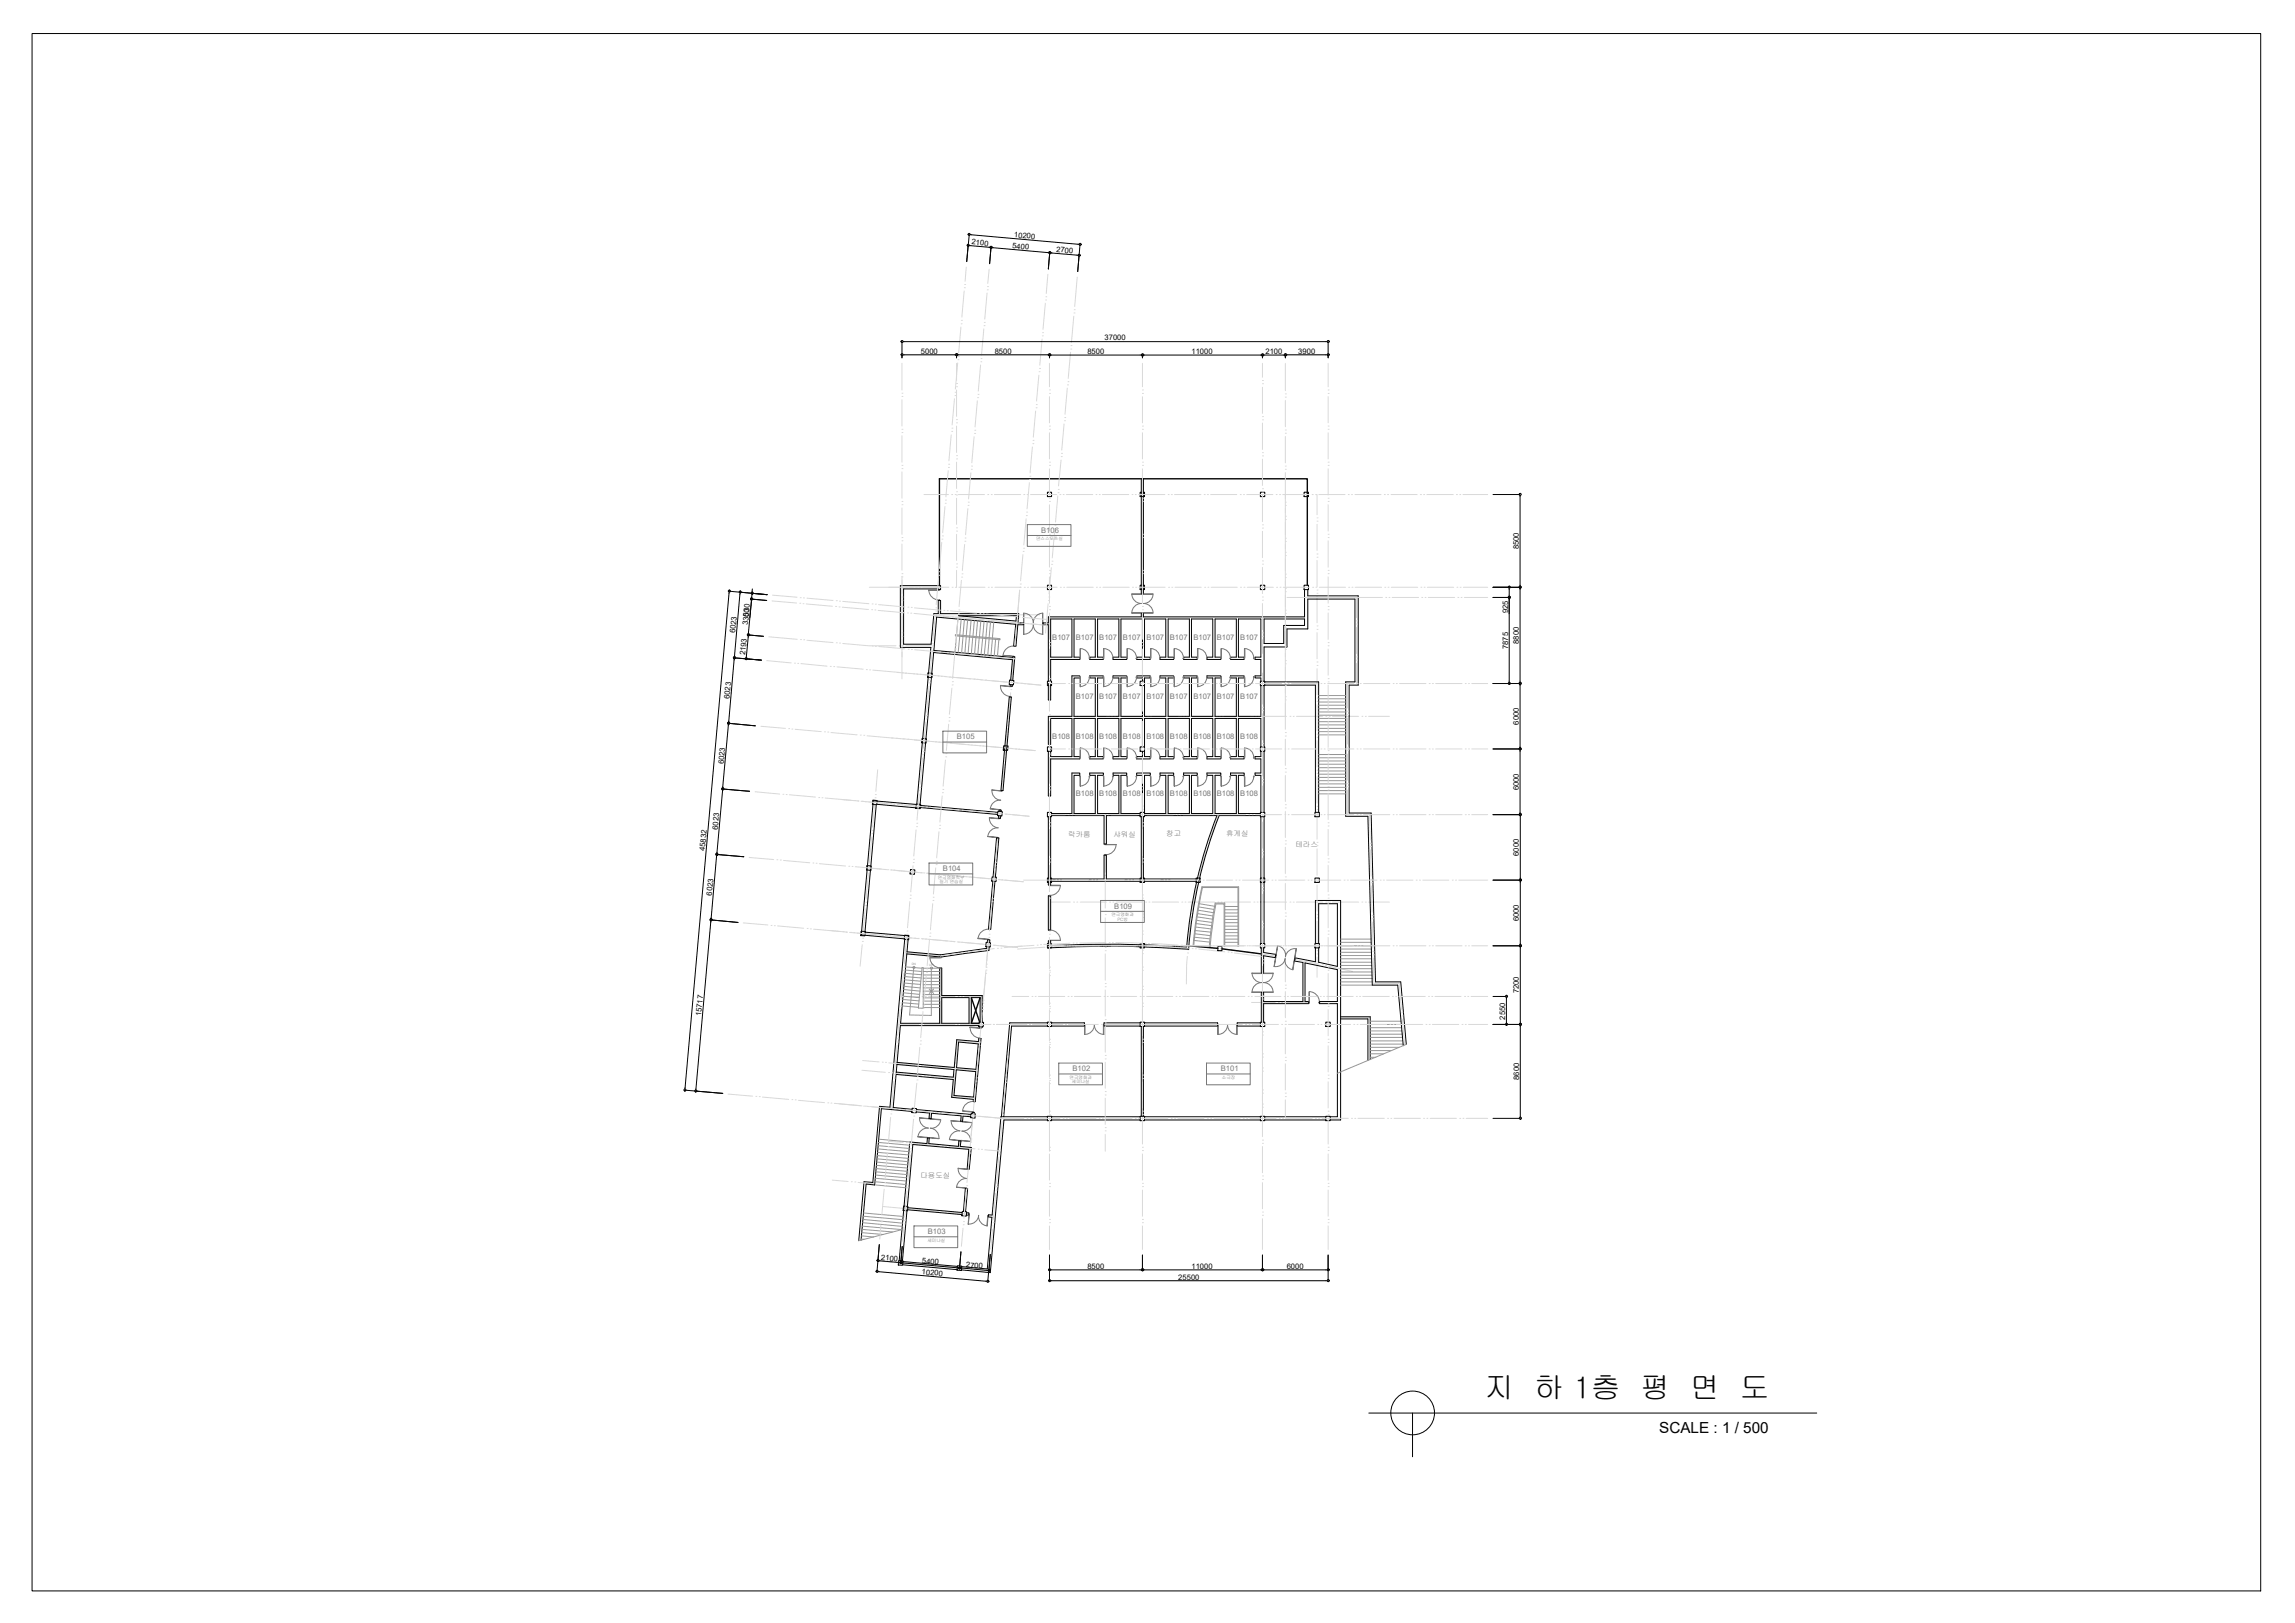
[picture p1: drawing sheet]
<svg xmlns="http://www.w3.org/2000/svg" width="420mm" height="297mm" viewBox="0 0 420 297" stroke-linecap="round" stroke-linejoin="round" font-family="sans-serif">
<defs><g id="words">
<text font-size="5.5" x="271.8" y="255.9">지 하 1층 평 면 도</text>
<text font-size="2.8" x="303.8" y="262.2">SCALE : 1 / 500</text>
<g font-size="1.4">
<text x="177.8" y="44.7" transform="rotate(5 177.8 44.7)">2100</text>
<text x="185.3" y="45.4" transform="rotate(5 185.3 45.4)">5400</text>
<text x="185.6" y="43.4" transform="rotate(5 185.6 43.4)">10200</text>
<text x="193.4" y="46.1" transform="rotate(5 193.4 46.1)">2700</text>
<text x="168.6" y="64.7">5000</text>
<text x="182.1" y="64.7">8500</text>
<text x="199.1" y="64.7">8500</text>
<text x="202.2" y="62.3">37000</text>
<text x="218.1" y="64.7">11000</text>
<text x="231.7" y="64.7">2100</text>
<text x="237.7" y="64.7">3900</text>
<text x="278.1" y="100.5" transform="rotate(-90 278.1 100.5)">8500</text>
<text x="137.1" y="112.9" transform="rotate(-85 137.1 112.9)">530</text>
<text x="276.1" y="112.2" transform="rotate(-90 276.1 112.2)">925</text>
<text x="134.6" y="115.9" transform="rotate(-85 134.6 115.9)">6023</text>
<text x="136.4" y="119.9" transform="rotate(-85 136.4 119.9)">2193</text>
<text x="136.9" y="114.5" transform="rotate(-85 136.9 114.5)">3300</text>
<text x="276.1" y="118.8" transform="rotate(-90 276.1 118.8)">7875</text>
<text x="278.1" y="117.9" transform="rotate(-90 278.1 117.9)">8800</text>
<text x="133.5" y="127.9" transform="rotate(-85 133.5 127.9)">6023</text>
<text x="278.1" y="132.6" transform="rotate(-90 278.1 132.6)">6000</text>
<text x="132.5" y="139.9" transform="rotate(-85 132.5 139.9)">6023</text>
<text x="278.1" y="144.7" transform="rotate(-90 278.1 144.7)">6000</text>
<text x="129.1" y="155.7" transform="rotate(-85 129.1 155.7)">45832</text>
<text x="131.4" y="151.9" transform="rotate(-85 131.4 151.9)">6023</text>
<text x="278.1" y="156.6" transform="rotate(-90 278.1 156.6)">6000</text>
<text x="130.3" y="163.9" transform="rotate(-85 130.3 163.9)">6023</text>
<text x="278.1" y="168.6" transform="rotate(-90 278.1 168.6)">6000</text>
<text x="278.1" y="181.8" transform="rotate(-90 278.1 181.8)">7200</text>
<text x="128.4" y="186" transform="rotate(-85 128.4 186)">15717</text>
<text x="275.6" y="186.6" transform="rotate(-90 275.6 186.6)">2550</text>
<text x="278.1" y="197.7" transform="rotate(-90 278.1 197.7)">8600</text>
<text x="161.3" y="230.5" transform="rotate(5 161.3 230.5)">2100</text>
<text x="168.7" y="233.2" transform="rotate(5 168.7 233.2)">10200</text>
<text x="168.8" y="231.2" transform="rotate(5 168.8 231.2)">5400</text>
<text x="176.8" y="231.9" transform="rotate(5 176.8 231.9)">2700</text>
<text x="199.1" y="232.2">8500</text>
<text x="218.1" y="232.2">11000</text>
<text x="235.6" y="232.2">6000</text>
<text x="215.7" y="234.2">25500</text>
</g>
<g font-size="1.4" fill="#757575">
<text x="190.6" y="97.5">B106</text>
<text x="192.7" y="117.1">B107</text>
<text x="197" y="117.1">B107</text>
<text x="201.2" y="117.1">B107</text>
<text x="205.6" y="117.1">B107</text>
<text x="209.9" y="117.1">B107</text>
<text x="214.2" y="117.1">B107</text>
<text x="218.5" y="117.1">B107</text>
<text x="222.8" y="117.1">B107</text>
<text x="227.1" y="117.1">B107</text>
<text x="197" y="127.9">B107</text>
<text x="201.2" y="127.9">B107</text>
<text x="205.6" y="127.9">B107</text>
<text x="209.9" y="127.9">B107</text>
<text x="214.2" y="127.9">B107</text>
<text x="218.5" y="127.9">B107</text>
<text x="222.8" y="127.9">B107</text>
<text x="227.1" y="127.9">B107</text>
<text x="175.2" y="135.3">B105</text>
<text x="192.7" y="135.3">B108</text>
<text x="197" y="135.3">B108</text>
<text x="201.2" y="135.3">B108</text>
<text x="205.6" y="135.3">B108</text>
<text x="209.9" y="135.3">B108</text>
<text x="214.2" y="135.3">B108</text>
<text x="218.5" y="135.3">B108</text>
<text x="222.8" y="135.3">B108</text>
<text x="227.1" y="135.3">B108</text>
<text x="197" y="145.8">B108</text>
<text x="201.2" y="145.8">B108</text>
<text x="205.6" y="145.8">B108</text>
<text x="209.9" y="145.8">B108</text>
<text x="214.2" y="145.8">B108</text>
<text x="218.5" y="145.8">B108</text>
<text x="222.8" y="145.8">B108</text>
<text x="227.1" y="145.8">B108</text>
<text x="195.6" y="153.2">락카룸</text>
<text x="203.9" y="153.1">샤워실</text>
<text x="213.5" y="153">창고</text>
<text x="224.5" y="153.1">휴게실</text>
<text x="237.2" y="155.1">테라스</text>
<text x="172.6" y="159.5">B104</text>
<text x="204" y="166.3">B109</text>
<text x="196.3" y="196.1">B102</text>
<text x="223.5" y="196.1">B101</text>
<text x="168.5" y="215.6">다용도실</text>
<text x="169.9" y="225.9">B103</text>
</g>
<g font-size=".8" fill="#757575">
<text x="189.7" y="98.9">댄스스포츠실</text>
<text x="171.7" y="160.8">연극영화학부</text>
<text x="172" y="161.7">실기 연습실</text>
<text x="203.5" y="167.7">연극영화과</text>
<text x="204.6" y="168.5">PC방</text>
<text x="195.8" y="197.4">연극영화과</text>
<text x="223.7" y="197.4">소극장</text>
<text x="196.2" y="198.2">세미나실</text>
<text x="169.8" y="227.2">세미나실</text>
</g>
<g font-size=".6" fill="#979797">
<text x="166.9" y="176.7">DN</text>
<text x="170.1" y="176.8">UP</text>
</g>
</g></defs>
<!-- layer: WALL -->
<g fill="none" stroke="#000" stroke-width=".18">
<path d="M208.9 87.6v21.1h.4v-21.1M175.5 112.7h10.6l-.1 1zM192.3 113.3h3.9v7h-3.9zM231.4 113.3h7.4v1.2h-3.8v3.3h-3.6zM238.8 107.9v5h-29.5v-.6h-.4v.6h-17v1.1h-.9v.3h.9v10.4M239.4 107.9v1.2h9.3v16.3h-1.7v23.4h4l.8 30.9h4.6l1.1 11.4M184.8 127.6h.4l-1.6 17.1h-.4zM184.9 125.3v.3h.4l.1-.3M185 124.5l.4-3.8-14.5-1.3-2.5 28 14.3 1.3M185.4 124.5l.4-4.3h-.4v.1l-14.4-1.3 .5-6.1 14.5 1.4-.4 3.9h.4l.3-3.9h1.1v-.3h-1l.1-1.7h-14.3v-2.4h-.4v2.4h-.8l-.5 5.6h-5.1v-10.1h6.4v.1h.4v-.7h-7.4v11.3h5.6l-2.6 28.7-7.9-.6-2.2 24.5 7.9 .7-2.7 30.8-1.9-.1-1.2 13.9-1.6-.1-1 10.8M191.9 125.1v3h.4v-3M192.3 124.7v-4h5.4v-.4h-1.1v-7h3.9v7h-1v.4h2.5v-.4h-1.1v-7h3.9v7h-1v.4h2.5v-.4h-1.1v-7h4v7h-1.1v.4h2.5v-.4h-1.1v-7h3.9v7h-1v.4h2.5v-.4h-1v-7h3.8v7h-1v.4h2.5v-.4h-1.1v-7h3.9v7h-1v.4h2.5v-.4h-1.1v-7h3.9v7h-1v.4h2.5v-.4h-1.1v-7h4.1v7h-1v.4h1v3h-1v.4h1v.6"/>
<path d="M192.3 136.3v-4.8h3.9v7h-3.9v-1.4M209.2 125.5v5.6h-4v-7h1.1v-.4h-2.5v.4h1v7h-3.9v-7h1.1v-.4h-2.5v.4h1v7h-3.9v-7h1.1v-.4h-1.5v7.4h-4.3v5.2M209.2 124.7v-.6h-1.1v-.4h2.5v.4h-1.1v.6M209.2 137.5v1h-1.1v.4h2.5v-.4h-1.1v-1M209.2 136.7v-5.2h-4v7h1.1v.4h-2.5v-.4h1v-7h-3.9v7h1.1v.4h-2.5v-.4h1v-7h-3.9v7h1.1v.4h-5.4v6.8h-.4v-8.2M209.5 125.5v5.6h3.9v-7h-1v-.4h2.5v.4h-1v7h3.8v-7h-1v-.4h2.5v.4h-1.1v7h3.9v-7h-1v-.4h2.5v.4h-1.1v7h3.9v-7h-1v-.4h2.5v.4h-1.1v7h4.1v-5.6M209.5 136.7v-5.2h3.9v7h-1v.4h2.5v-.4h-1v-7h3.8v7h-1v.4h2.5v-.4h-1.1v-7h3.9v7h-1v.4h2.5v-.4h-1.1v-7h3.9v7h-1v.4h2.5v-.4h-1.1v-7h4.1v5.2M230.8 137.5v1h-1v.4h1v2.6h-1v.4h1v6.8M231.4 124.7v-6.3h4.2v-3.3h3.8v-5.5h8.7v15.2h-1.7v24.6h4l.8 30.9h4.7l1 11.1M231.4 125.5v11.2M231.4 137.5v11.2M231.5 125.4h9.3v23.3"/>
<path d="M231.5 124.8h9.9v23.9M182.7 149.1l-22.3-1.9-2 23.4 7.9 .7-1.4 16h14.3h-1.4v-4.7h1.6v4.5M182.8 149.3v.4l.4 .1v-.5M182.9 148.5v-.2h.4v.2M191.9 149.5v12.5h.4v-12.5M192.5 148.9h3.7v-7.4h1.5v.4h-1.1v7h3.9v-7h-1v-.4h2.5v.4h-1.1v7h3.9v-7h-1v-.4h2.5v.4h-1.1v7h3.5M192.5 149.3h9.6v5.2h.5v-5.2h6.1M208.9 149.5v11.4h-6.3v-4.4h-.5v4.4h-10M209.2 148.7v-6.8h-1.1v-.4h2.5v.4h-1.1v7h3.9v-7h-1v-.4h2.5v.4h-1v7h3.8v-7h-1v-.4h2.5v.4h-1.1v7h3.9v-7h-1v-.4h2.5v.4h-1.1v7h3.9v-7h-1v-.4h2.5v.4h-1.1v7h4M209.3 149.5v11.4h9.9M209.5 149.3l13.3-.1-1.8 5.3-1.8 6.3M230.7 149.3l-7.5-.1a84.3 84.3 0 0 0-5.6 24.5"/>
<path d="M230.8 149.5v23.2M231.4 149.5v23.2M180.7 173.3v.3l-8.5 1.2-6.1-.6M180.7 172.5l.1-.5h.4v.5M181.1 173.3l-.1 .6-8.6 1.3-6.4-.6M181.8 161.3l-.8 8.7 .4 .1 .7-8.8M181.8 160.5l.6-7.2 .5 .1-.7 7.1M191.9 164h.4v6.2h-.4zM192.1 161.3h27M217.2 173.3a203.5 203.5 0 0 0-24.9-.2v-.9h-.4v1.3a199.4 199.4 0 0 1 25.7 .2M219.1 161.2l-1.2 6.6-.6 5.5M230.9 173.5v4.6h.4v-3.2l2.2 .4 .1-.6-2.3-.4v-.8"/>
<path d="M240.8 172.7v-7.9h4.6v40.2h-1.9M240.8 173.5v2.5l-3.7-.7-.1 .6 1.5 .2v7.2h-7.2v-1.6h-.4v5.4M241.4 172.7v-7.3h3.4v11.5l-3.4-.8v-2.6M164.2 194.8l10.5 .9-.2 1.4-10.4-.9M164.2 194.4l10.5 1 .5-5.1 3.9 .3 .1-.5h.4l-1.1 11.5h-.3v-.4l-4-.4 .3-3.2-10.5-1M172.4 187.3v-4.7h5v4.7M175.1 195.8l3.5 .3-.3 4.7-3.6-.3zM175.5 190.7l3.6 .4-.4 4.6-3.6-.3zM179.2 187.7h-14.4l-1.3 15 3.5 .3M179.4 187.9v.2h.4v-.2M179.8 187.1v-4.9h-7.4v-5h-.4v10.1M191.8 187.8h-6.6l-1.4 16.6"/>
<path d="M191.8 187.2h-6.9l-1.6 17.2M192.5 187.2h6v.6h-6M208.7 187.2h-6.6v.6h6.6M208.9 187.9v16.4M209.3 187.9v16.4M209.5 187.2h13.4v.6h-13.4M230.7 187.2h-4.2v.6h4.2M231.3 187.1v-3.4h8.3v-.4h-.7v-7.1l5.9 1.3v5.8h-3.2v.4h3.2v20.7h-1.3M245.4 186.5h5v7.6M245.4 186.1h5.5v7.8M166.5 209.4l-1.9 21.3M166.6 209l3.1 .3 .1-1h.3l-.1 1 5.5 .5v-1h.4l-.1 1 2 .2-.4 4-.3-.1 .3-3.5-10.3-.9-1 11.5 10 .9"/>
<path d="M166.9 203.4l-5.5-.5-1.3 14-1.5-.2-1 10.3M167.8 203.5l2.4 .2-.1 1h.4v-.9l5.5 .4-.1 1h.3l.1-.9 1.4 .1M167.8 203.1l9.9 .9M178 203.8v-.2h.4v.2M191.8 205h-8l-2.5 27.9-5.3-.5M191.8 204.4h-8.6l-1.6 18-.6-.1-.1 .4 .7 .1-.9 9.4-4.6-.4M192.5 205h16.2M192.5 204.4h16.2M209.5 205h21.2M209.5 204.4h21.2M231.5 205h11.2M231.5 204.4h11.2"/>
<path d="M165.3 231.5l9.9 .9M165.3 230.9l10 .9M176.1 222.3l-10-.9-.9 9.4M176.4 221.7l.3-4.2 .5 .1-.4 4.1M176.9 222h.5v.4h-.5"/>
</g>
<!-- layer: CEN -->
<g fill="none" stroke="#d9d9d9" stroke-width=".18">
<path d="M175.9 59.9l-.4 4.7M176 59.3h.1M176 58.6h.1M176.5 53.3l-.4 4.7M176.6 52.7h.1M176.6 52.1h.1M176.9 48.9l-.2 2.6M180.2 59.6h.1M180.2 59h.1M180.7 53.6l-.4 4.8M180.7 53h.1M180.8 52.5h.1"/>
<path d="M181.1 49.3l-.3 2.6M191.4 55.5l-.4 4.8M191.4 54.9h.1M191.5 54.3h.1M191.8 50.2l-.3 3.5M196.6 57.9l-.4 4.8M196.6 57.3h.1M196.7 56.7h.1M197.2 50.7l-.4 5.4M165.1 79.2h.1M165.1 78.6h.1M165.1 72.6h.1"/>
<path d="M165.1 72h.1M165.1 66.5v4.9M165.1 73.2v4.8M165.1 79.8v4.8M174.1 79.6l-.4 4.7M174.2 79h.1M174.3 78.4h.1M174.7 73l-.4 4.8M174.8 72.4h.1M174.9 71.8h.1M175.1 77.4h.1M175.1 76.8h.1"/>
<path d="M175.1 70.8h.1M175.1 70.2h.1M175.1 66.5v3.1M175.1 71.4v4.8M175.1 78v4.8M175.3 66.4l-.4 4.8M175.4 65.8h.1M175.5 65.2h.1M178.3 79.9l-.4 4.8M178.4 79.3h.1M178.5 78.7h.1M178.9 73.4l-.4 4.7"/>
<path d="M179 72.8h.1M179.1 72.2h.1M179.5 66.8l-.4 4.8M179.6 66.2h.1M179.6 65.6h.1M180.1 60.2l-.4 4.8M189.6 75.2l-.4 4.8M189.7 74.6h.1M189.7 74h.1M190.2 68.7l-.4 4.7M190.2 68h.1M190.3 67.4h.1"/>
<path d="M190.8 62.1l-.4 4.7M190.8 61.5h.1M190.9 60.9h.1M192.1 78.6h.1M192.1 78h.1M192.1 72h.1M192.1 71.4h.1M192.1 66.5v4.3M192.1 72.6v4.8M192.1 79.2v4.8M194.8 77.6l-.4 4.8M194.9 77h.1"/>
<path d="M194.9 76.4h.1M195.4 71l-.4 4.8M195.4 70.4h.1M195.5 69.9h.1M196 64.5l-.4 4.8M196 63.9h.1M196.1 63.2h.1M209.2 78.6h.1M209.2 78h.1M209.2 72h.1M209.2 71.4h.1M209.2 66.5v4.3"/>
<path d="M209.2 72.6v4.8M209.2 79.2v4.8M231.1 76.8h.1M231.1 76.2h.1M231.1 70.2h.1M231.1 69.6h.1M231.1 66.5v2.5M231.1 70.9v4.7M231.1 77.4v4.9M235.3 79.3h.1M235.3 78.7h.1M235.3 72.7h.1"/>
<path d="M235.3 72.1h.1M235.3 66.5v5M235.3 73.3v4.8M235.3 79.9v4.8M243.1 78.6h.1M243.1 78h.1M243.1 72h.1M243.1 71.4h.1M243.1 66.5v4.3M243.1 72.6v4.8M243.1 79.2v4.8M165.1 99h.1"/>
<path d="M165.1 98.4h.1M165.1 92.4h.1M165.1 91.8h.1M165.1 85.8h.1M165.1 85.2h.1M165.1 86.4v4.8M165.1 93v4.8M165.1 99.6v4.8M169.1 90.5h4.5M172.4 99.3l-.4 4.8M172.5 98.7h.1M172.5 98.1h.1"/>
<path d="M173 92.7l-.4 4.8M173 92.1h.1M173.1 91.5h.1M173.6 86.1l-.4 4.8M173.6 85.6h.1M173.7 85h.1M174.2 90.5h.1M174.9 90.5h.1M175.1 97.2h.1M175.1 96.6h.1M175.1 90.6h.1M175.1 90h.1"/>
<path d="M175.1 84h.1M175.1 83.4h.1M175.1 84.6v4.8M175.1 91.2v4.8M175.1 97.8v4.8M175.5 90.5h4.7M176.6 99.7l-.4 4.7M176.6 99.1h.1M176.7 98.5h.1M177.2 93.1l-.4 4.8M177.2 92.5h.1M177.3 91.9h.1"/>
<path d="M177.7 86.5l-.4 4.8M177.8 85.9h.1M177.9 85.3h.1M180.8 90.5h.1M181.5 90.5h.1M182.1 90.5h4.7M187.4 90.5h.1M187.9 95l-.5 4.7M187.9 94.4h.1M187.9 93.7h.1M188 90.5h.1M188.5 88.3l-.5 4.8"/>
<path d="M188.5 87.8h.1M188.5 87.2h.1M188.7 90.5h4.7M189 81.8l-.4 4.8M189.1 81.2h.1M189.1 80.6h.1M192.1 98.4h.1M192.1 97.8h.1M192.1 91.8h.1M192.1 91.2h.1M192.1 85.2h.1M192.1 84.6h.1"/>
<path d="M192.1 85.8v4.8M192.1 92.4v4.8M192.1 99v4.8M193.1 97.3l-.5 4.8M193.1 96.7h.1M193.2 96.1h.1M193.7 90.8l-.5 4.7M193.7 90.2h.1M193.7 89.6h.1M194 90.5h.1M194.3 84.2l-.5 4.7M194.3 83.6h.1"/>
<path d="M194.3 83h.1M194.6 90.5h.1M195.2 90.5h4.9M200.6 90.5h.1M201.2 90.5h.1M201.8 90.5h4.9M207.2 90.5h.1M207.8 90.5h.1M208.4 90.5h4.9M209.2 98.4h.1M209.2 97.8h.1M209.2 91.8h.1"/>
<path d="M209.2 91.2h.1M209.2 85.2h.1M209.2 84.6h.1M209.2 85.8v4.8M209.2 92.4v4.8M209.2 99v4.8M213.9 90.5h.1M214.4 90.5h.1M215 90.5h4.9M220.5 90.5h.1M221.1 90.5h.1M221.6 90.5h4.8"/>
<path d="M227.1 90.5h.1M227.7 90.5h.1M228.2 90.5h4.8M231.1 96.6h.1M231.1 96.1h.1M231.1 90h.1M231.1 89.5h.1M231.1 83.4h.1M231.1 82.8h.1M231.1 84v4.9M231.1 90.6v4.9M231.1 97.2v4.9"/>
<path d="M233.6 90.5h.1M234.3 90.5h.1M234.9 90.5h4.7M235.3 95.1h.1M235.3 94.5h.1M235.3 99.1h.1M235.3 98.5h.1M235.3 92.5h.1M235.3 91.9h.1M235.3 85.9h.1M235.3 85.3h.1M235.3 86.5v47"/>
<path d="M240.2 90.5h.1M240.9 90.5h.1M241.1 95.4h.1M241.1 94.8h.1M241.1 90.5v3.7M241.1 96v4.8M241.5 90.5h4.7M243.1 98.4h.1M243.1 97.8h.1M243.1 91.8h.1M243.1 91.2h.1M243.1 85.2h.1"/>
<path d="M243.1 84.6h.1M243.1 85.8v4.8M243.1 92.4v4.8M243.1 99v4.8M246.8 90.5h.1M247.4 90.5h.1M248.1 90.5h4.7M253.4 90.5h.1M254 90.5h.1M254.7 90.5h4.7M260 90.5h.1M260.6 90.5h.1"/>
<path d="M261.2 90.5h4.9M266.6 90.5h.1M267.2 90.5h.1M267.8 90.5h4.6M140.7 116.5l5.3 .5M141.3 110l4.5 .4M141.4 108.9l4.5 .4M146.4 110.4h.1M146.5 109.4h.1M146.5 117.1h.1M147 110.5h.1M147.1 109.4h.1"/>
<path d="M147.1 117.1h.1M147.6 110.5l4.8 .5M147.7 117.2l4.8 .4M147.7 109.5l4.8 .4M153 111h.1M153.1 109.9h.1M153.1 117.6h.1M153.6 111.1h.1M153.7 110h.1M153.7 117.7h.1M154.2 111.1l4.8 .4M154.3 117.8l4.8 .4"/>
<path d="M154.3 110.1l4.8 .4M159.2 118.2h4.8M159.2 107.5h14.5M159.6 111.6h.1M159.7 110.5h.1M159.7 118.2h.1M160.2 111.6h.1M160.3 110.6h.1M160.3 118.3h.1M160.8 111.7l4.8 .4M160.9 110.7l4.7 .4M160.9 118.3l4.7 .4"/>
<path d="M164.6 118.2h.1M165.1 116.5h.1M165.1 115.8h.1M165.1 109.9h.1M165.1 109.3h.1M165.1 118.8h.1M165.1 118.2h.1M165.1 112.2h.1M165.1 111.6h.1M165.1 105.6h.1M165.1 105h.1M165.1 105.5v18.7"/>
<path d="M165.3 118.2h.1M165.3 107.5h.1M165.8 107.5h.1M165.8 118.2h4.9M166.1 112.2h.1M166.2 111.1h.1M166.3 118.8h.1M166.7 112.2h.1M166.8 111.2h.1M166.9 118.9h.1M167.3 112.3l4.8 .4M167.4 111.3l4.8 .4"/>
<path d="M167.5 118.9l18.3 1.7M167.7 107.5h.1M168.3 107.5h.1M170.7 119l-.5 4.8M170.7 118.4h.1M170.8 117.8h.1M170.9 112.6l2.9 .3M171 112.5h5.5M171.2 112.4l-.4 4.8M171.3 111.8h.1M171.4 111.3h.1M171.8 105.9l-.4 4.8"/>
<path d="M171.9 105.3h.1M171.9 104.6h.1M172 107.5v.4M172 109.9v2.6M172.7 112.8h.1M172.8 111.7h.1M172.8 119.4h.1M173.3 112.8h.1M173.4 111.8h.1M173.4 119.5h.1M173.9 112.9l4.8 .4M174 111.8l4.8 .4"/>
<path d="M174.3 107.5h.1M174.4 112.9h.1M174.6 119.5h.1M174.8 119.4l-.4 4.8M174.9 107.5h.1M174.9 118.8h.1M174.9 112.9h.1M174.9 118.2h.1M175.1 103.8h.1M175.1 103.2h.1M175.1 104.4v3.1M175.2 119.6h.1"/>
<path d="M175.4 112.8l-.4 4.8M175.5 112.2h.1M175.5 111.6h.1M175.5 113l4.8 .5M175.5 107.5h4.8M176 106.2l-.4 4.8M176.1 105.6h.1M176.1 105h.1M177.1 112.5h.1M177.7 112.5h.1M178.3 112.5h4.8M179.3 113.4h.1"/>
<path d="M179.4 112.3h.1M179.4 120h.1M179.9 113.4h.1M180 112.4h.1M180.5 113.5l6.4 .5M180.6 112.4l4.8 .4M180.9 113.5h.1M180.9 107.5h.1M181.5 113.5h.1M181.5 107.5h.1M182.1 107.5h4.8M183.7 112.5h.1"/>
<path d="M184.3 112.5h.1M184.9 112.5h5.5M185.9 113.9h.1M186 112.9h.1M186.1 114.7l-.3 3.5M186.2 114h.1M186.2 114l-.4 4.2M186.2 113.4h.1M186.2 113.5h.1M186.3 112.8h.1M186.5 114h.1M186.5 112.9h.1"/>
<path d="M186.7 108.1l-.4 4.8M186.7 108l-.4 4.2M186.7 107.5h.1M186.8 106.9h.1M187.1 114l4.4 .4-2.8-.2M187.1 113l4.5 .4M187.3 101.5l-.5 4.8M187.3 100.9h.1M187.4 100.3h.1M187.5 114.1h.1M187.5 107.5h.1M188.1 114.1h.1"/>
<path d="M188.1 107.5h.1M188.7 107.5h4.8M191.9 110.5l-.5 5.4M192 109.9h.1M192 109.3h.1M192.1 118.2h.1M192.1 117.6h.1M192.1 111.6h.1M192.1 111h.1M192.1 105h.1M192.1 104.4h.1M192.1 105.6v4.8"/>
<path d="M192.1 112.2v4.8M192.1 118.8v4.8M192.5 103.9l-.4 4.8M192.5 103.3h.1M192.6 102.7h.1M194.1 107.5h.1M194.7 107.5h.1M195.3 107.5h4.8M200.7 107.5h.1M201.3 107.5h.1M201.9 107.5h4.8M207.3 107.5h.1"/>
<path d="M207.9 107.5h.1M208.5 107.5h4.8M209.2 118.3h.1M209.2 117.7h.1M209.2 118.2h.1M209.2 117.6h.1M209.2 111.6h.1M209.2 111h.1M209.2 105h.1M209.2 104.4h.1M209.2 105.6v4.8M209.2 112.2v4.9"/>
<path d="M209.2 118.8v4.9M213.9 107.5h.1M214.5 107.5h.1M215.1 107.5h4.8M220.5 107.5h.1M221.1 107.5h.1M221.7 107.5h4.8M227.1 107.5h.1M227.7 107.5h.1M228.3 107.5h4.8M231.1 116.5h.1M231.1 115.8h.1"/>
<path d="M231.1 109.9h.1M231.1 109.3h.1M231.1 103.3h.1M231.1 102.7h.1M231.1 103.8v4.8M231.1 110.4v4.8M231.1 117.1v2.5M233.7 107.5h.1M234.3 107.5h.1M234.9 107.5h4.8M235.3 114.9h.1M235.3 114.3h.1"/>
<path d="M235.3 108.3h.1M235.3 107.7h.1M235.3 101.7h.1M235.3 101.1h.1M235.3 118.9h.1M235.3 118.3h.1M235.3 112.3h.1M235.3 111.7h.1M235.3 105.7h.1M235.3 105.1h.1M235.6 109.3h17.5M240.3 107.5h.1"/>
<path d="M240.5 109.3h.1M240.9 107.5h.1M241.1 109.3h.1M241.1 115.2h.1M241.1 114.6h.1M241.1 108.6h.1M241.1 108h.1M241.1 102h.1M241.1 101.4h.1M241.1 102.6v4.8M241.1 109.2v4.8M241.1 115.8v4.8"/>
<path d="M241.5 107.5h4.8M243.1 118.2h.1M243.1 117.6h.1M243.1 111.6h.1M243.1 111h.1M243.1 105h.1M243.1 104.4h.1M243.1 105.6v4.8M243.1 112.2v4.8M243.1 118.8v4.8M243.6 109.3h.1M244.2 109.3h.1"/>
<path d="M246.9 107.5h.1M247.1 109.3h.1M247.5 107.5h.1M247.7 109.3h.1M248.1 107.5h4.8M248.4 114.2h.1M248.4 113.6h.1M248.4 109.3v3.7M248.4 114.8v4.8M253.5 107.5h.1M253.7 109.3h.1M254.1 107.5h.1"/>
<path d="M254.3 109.3h.1M254.7 107.5h4.8M254.9 109.3h4.8M260.1 107.5h.1M260.3 109.3h.1M260.7 107.5h.1M260.9 109.3h.1M261.3 107.5h4.8M261.5 109.3h4.8M266.7 107.5h.1M266.9 109.3h.1M267.3 107.5h.1"/>
<path d="M267.5 109.3h.1M267.9 107.5h4.5M268.1 109.3h4.3M139.3 132.9l4.5 .4M140.4 120.9l4.5 .4M144.4 133.4h.1M145 133.4h.1M145.4 121.4h.1M145.6 133.5l4.8 .4M146 121.4h.1M146.6 121.5l4.8 .4M150.9 133.9h.1"/>
<path d="M151.5 134h.1M152 122h.1M152.1 134.1l4.8 .4M152.6 122h.1M153.2 122l4.8 .5M157.5 134.5h.1M158.1 134.6h.1M158.6 122.6h.1M158.7 134.7l6.9 .6M159.2 122.6h.1M159.8 122.6l4.8 .5M164.1 135.1h.1"/>
<path d="M164.3 123.1l6.8 .6M164.7 135.2h.1M165.2 123.1h.1M165.3 135.2l4.8 .4M165.8 123.2h.1M166.2 135.3h.1M166.8 135.3h.1M167.2 123.3h.1M167.4 135.4l17.9 1.6M167.8 123.4h.1M168.5 123.4l4.8 .4M168.9 138.7l-.4 4.8"/>
<path d="M168.9 138.1h.1M169 137.5h.1M169.5 132.2l-.4 4.7M169.5 131.6h.1M169.6 131h.1M170.1 125.6l-.4 4.7M170.1 125h.1M170.2 124.4h.1M170.7 135.7h.1M171.3 135.8h.1M171.7 123.7h.1M172.3 123.8h.1"/>
<path d="M172.7 135.9h.1M172.9 123.8l13.5 1.2M173.1 139.1l-.4 4.8M173.1 138.5h.1M173.2 137.9h.1M173.4 135.9h.1M173.7 132.5l-.4 4.8M173.7 132h.1M173.8 131.3h.1M173.8 123.9h.1M174.3 125.9l-.5 4.8M174.3 125.3h.1"/>
<path d="M174.4 124.8h.1M174.4 124h.1M177.2 136.3h.1M177.8 136.4h.1M178.3 124.3h.1M178.9 124.3h.1M179.4 136.5h.1M179.9 136.5h.1M180 120.1h.1M180.4 124.5h.1M181 124.5h.1M181.2 120.1h.1"/>
<path d="M181.8 120.2h.1M183.8 136.9h.1M183.8 139.9l-.4 4.8M183.9 139.3h.1M184 138.7h.1M184.4 136.9h.1M184.4 133.4l-.4 4.7M184.5 132.8h.1M184.6 132.2h.1M184.9 124.9h.1M185 126.8l-.4 4.8M185 137l4.5 .4-2.4-.2"/>
<path d="M185.1 126.2h.1M185.1 125.6h.1M185.5 124.9h.1M185.6 120.2l-.4 4.8M185.9 137.1h.1M186.1 125l4.5 .4-2.4-.2M186.5 137.1h.1M187 125.1h.1M187.6 125.1h.1M192.1 138h.1M192.1 137.4h.1M192.1 131.4h.1"/>
<path d="M192.1 130.8h.1M192.1 124.8h.1M192.1 124.2h.1M192.1 125.4v4.8M192.1 132v4.8M192.1 138.6v4.8M192.1 131.1h3.8M192.1 137.1h3M192.1 125.1h3M195.7 137.1h.1M195.7 125.1h.1M196.2 137.1h.1"/>
<path d="M196.2 125.1h.1M196.5 131.1h.1M196.8 137.1h4.9M196.8 125.1h4.9M197.1 131.1h.1M197.8 131.1h4.8M202.3 137.1h.1M202.3 125.1h.1M202.8 137.1h.1M202.8 125.1h.1M203.1 131.1h.1M203.4 137.1h4.9"/>
<path d="M203.4 125.1h4.9M203.7 131.1h.1M204.3 131.1h4.9M208.9 137.1h.1M208.9 125.1h.1M209.2 124.9h.1M209.2 124.3h.1M209.2 138h.1M209.2 137.4h.1M209.2 131.4h.1M209.2 130.8h.1M209.2 124.8h.1"/>
<path d="M209.2 124.2h.1M209.2 125.4v5M209.2 132v4.8M209.2 138.6v4.8M209.5 137.1h.1M209.5 125.1h.1M209.7 131.1h.1M210 137.1h4.8M210 125.1h4.8M210.3 131.1h.1M210.9 131.1h4.9M215.5 137.1h.1"/>
<path d="M215.5 125.1h.1M216.1 137.1h.1M216.1 125.1h.1M216.4 131.1h.1M216.6 137.1h4.8M216.6 125.1h4.8M216.9 131.1h.1M217.5 131.1h4.9M222 137.1h.1M222 125.1h.1M222.7 137.1h.1M222.7 125.1h.1"/>
<path d="M223 131.1h.1M223.3 137.1h4.7M223.3 125.1h4.7M223.5 131.1h.1M224.1 131.1h4.8M228.6 137.1h.1M228.6 125.1h.1M229.3 137.1h.1M229.3 125.1h.1M229.6 131.1h.1M229.9 137.1h4.7M229.9 125.1h4.7"/>
<path d="M230.2 131.1h.1M230.7 131.1h4.8M231.1 136.7h.1M231.1 136.1h.1M231.1 130h.1M231.1 129.5h.1M231.1 123.2v5.7M231.1 130.6v4.8M231.1 137.2v4.8M235.2 137.1h.1M235.2 125.1h.1M235.3 134.7h.1"/>
<path d="M235.3 134.1h.1M235.3 128.1h.1M235.3 127.5h.1M235.3 121.5h.1M235.3 120.9h.1M235.3 125.5h.1M235.3 124.9h.1M235.3 135.3v4.8M235.8 137.1h.1M235.8 125.1h.1M236.2 131.1h.1M236.5 137.1h4.7"/>
<path d="M236.5 125.1h4.7M236.8 131.1h.1M237.3 131.1h4.8M241.1 135h.1M241.1 134.4h.1M241.1 128.4h.1M241.1 127.8h.1M241.1 121.8h.1M241.1 121.2h.1M241.1 122.4v4.8M241.1 129v4.8M241.1 135.6v4.8"/>
<path d="M241.8 137.1h.1M241.8 125.1h.1M242.4 137.1h.1M242.4 125.1h.1M242.7 131.1h.1M243.1 137.1h4.7M243.1 125.1h4.7M243.1 138h.1M243.1 137.4h.1M243.1 131.4h.1M243.1 130.8h.1M243.1 124.8h.1"/>
<path d="M243.1 124.2h.1M243.1 125.4v4.8M243.1 132v4.8M243.1 138.6v4.8M243.4 131.1h.1M244 131.1h4.7M246.7 137.4h.1M246.7 136.8h.1M246.7 130.8h.1M246.7 130.2h.1M246.7 125.1v4.5M246.7 131.4v4.8"/>
<path d="M246.7 138v4.8M248.4 120.8h.1M248.4 120.2h.1M248.4 121.4v3.7M248.4 137.1h.1M248.4 125.1h.1M249 137.1h.1M249 125.1h.1M249.3 131.1h.1M249.6 137.1h4.9M249.6 125.1h4.9M250 131.1h.1"/>
<path d="M250.6 131.1h3.8M255 137.1h.1M255 125.1h.1M255.6 137.1h.1M255.6 125.1h.1M256.2 137.1h4.9M256.2 125.1h4.9M261.6 137.1h.1M261.6 125.1h.1M262.2 137.1h.1M262.2 125.1h.1M262.8 137.1h4.9"/>
<path d="M262.8 125.1h4.9M268.3 137.1h.1M268.3 125.1h.1M268.8 137.1h.1M268.8 125.1h.1M269.4 137.1h3M269.4 125.1h3M137.1 156.9l4.5 .4M138.2 144.9l4.5 .4M142.2 157.4h.1M142.9 157.4h.1M143.3 145.4h.1"/>
<path d="M143.5 157.5l4.7 .4M143.9 145.4h.1M144.5 145.5l4.8 .4M148.8 157.9h.1M149.4 158h.1M149.9 146h.1M150 158.1l4.8 .4M150.5 146h.1M151.1 146.1l4.8 .4M154.2 146.3l3.1 .3M155.4 158.5h.1M156 158.6h.1"/>
<path d="M156.4 146.5h.1M156.6 158.6l5.9 .6M157 146.6h.1M157.6 146.6l6.2 .6M157.8 146.6h.1M158.4 146.7h.1M159 159.8l-.4 4.7M159 159.2h.1M159.1 158.6h.1M159.6 153.2l-.4 4.7M159.6 152.6h.1M159.7 152h.1"/>
<path d="M160.2 146.6l-.4 4.8M160.2 146h.1M160.3 145.4h.1M160.7 140.9l-.4 3.9M162 159.1h.1M162.5 159.2h.1M163.1 159.2h.1M163.1 147.1h.1M163.2 159.2l4.7 .4M163.6 159.3h.1M163.6 147.2h.1M164.2 159.3l4.8 .5"/>
<path d="M164.2 147.2l6.2 .6M164.4 147.2h.1M165 147.3h.1M167.2 158.5l-.5 4.7M167.2 157.9h.1M167.2 157.3h.1M167.7 151.9l-.4 4.8M167.8 151.3h.1M167.8 150.7h.1M168.3 145.3l-.4 4.8M168.4 144.7h.1M168.4 144.1h.1"/>
<path d="M168.6 159.7h.1M169.1 159.8h.1M169.6 159.8h.1M169.6 147.7h.1M169.7 159.8l5.9 .5M170.2 147.7h.1M170.3 159.9h.1M170.8 147.8l4.8 .5M171 147.8h.1M171.3 158.8l-.4 4.8M171.4 158.2h.1M171.4 157.6h.1"/>
<path d="M171.6 147.9h.1M171.9 152.2l-.4 4.8M172 151.6h.1M172 151h.1M172.2 148l4.8 .4M172.5 145.7l-.4 4.8M172.5 145.1h.1M172.6 144.5h.1M176.2 148.3h.1M176.8 148.3h.1M177.4 148.4l6.1 .5M177.6 148.4h.1"/>
<path d="M178.2 148.5h.1M182.1 159.3l-.4 4.8M182.1 159l-.4 4.8M182.2 158.7h.1M182.2 158.5h.1M182.2 158.1h.1M182.3 157.8h.1M182.6 153.9l-.3 3.3M182.7 153.3l-.4 4.2M182.7 148.9h.1M183.1 148.3l-.1 1.5M183.3 148.9h.1"/>
<path d="M184 149l4.4 .4-3-.3M184.1 149h.1M184.7 149.1h.1M192.1 157.8h.1M192.1 157.2h.1M192.1 151.2h.1M192.1 150.6h.1M192.1 144.6h.1M192.1 144h.1M192.1 149.1h3M192.1 145.2v4.8M192.1 151.8v4.8"/>
<path d="M192.1 158.4v4.8M195.2 149.1h.1M195.7 149.1h.1M195.8 149.1h.1M196.2 149.1h.1M196.5 149.1h5.2M201.8 149.1h.1M202.3 149.1h.1M202.3 156.5v3.1M202.4 149.1h.1M202.8 149.1h.1M203.1 149.1h5.2"/>
<path d="M208.4 149.1h.1M208.9 149.1h.1M209 149.1h.1M209.2 154.7h.1M209.2 154.1h.1M209.2 148.1h.1M209.2 147.5h.1M209.2 157.8h.1M209.2 157.2h.1M209.2 151.2h.1M209.2 150.6h.1M209.2 144.6h.1"/>
<path d="M209.2 144h.1M209.2 143.8v65.6M209.5 149.1h.1M209.6 149.1h5.2M215 149.1h.1M215.5 149.1h.1M215.6 149.1h.1M216.1 149.1h.1M216.2 149.1h5.2M220.8 155.6l-1.2 4.6M221 155h.1M221.2 154.4h.1"/>
<path d="M221.6 149.1h.1M222 149.1h.1M222.2 149.1h.1M222.7 149.1h.1M222.8 149.1h5.2M223.1 149.1l-1.7 4.8M228.6 149.1h.1M229.3 149.1h.1M229.9 149.1h4.7M231.1 156.5h.1M231.1 155.8h.1M231.1 149.9h.1"/>
<path d="M231.1 149.2h.1M231.1 143.3h.1M231.1 142.7h.1M231.1 143.8v4.8M231.1 150.5v4.7M231.1 157.1v4.7M235.2 149.1h.1M235.3 154.5h.1M235.3 153.9h.1M235.3 147.9h.1M235.3 147.3h.1M235.3 141.3h.1"/>
<path d="M235.3 140.7h.1M235.3 141.9v4.8M235.3 148.5v4.8M235.3 155.1v4.8M235.8 149.1h.1M236.5 149.1h4.7M241.1 154.8h.1M241.1 154.2h.1M241.1 148.2h.1M241.1 147.6h.1M241.1 141.6h.1M241.1 141h.1"/>
<path d="M241.1 142.2v4.8M241.1 148.8v4.8M241.1 155.4v4.8M241.8 149.1h.1M242.4 149.1h.1M243.1 149.1h4.7M243.1 157.8h.1M243.1 157.2h.1M243.1 151.2h.1M243.1 150.6h.1M243.1 144.6h.1M243.1 144h.1"/>
<path d="M243.1 145.2v4.8M243.1 151.8v4.8M243.1 158.4v4.8M246.7 144h.1M246.7 143.4h.1M246.7 144.6v4.5M248.4 149.1h.1M249 149.1h.1M249.6 149.1h4.9M250.7 149.1l.2 4.7M250.9 154.3h.1M250.9 154.9h.1"/>
<path d="M250.9 155.5l.1 4.9M255 149.1h.1M255.6 149.1h.1M256.2 149.1h4.9M261.6 149.1h.1M262.2 149.1h.1M262.8 149.1h4.9M268.3 149.1h.1M268.8 149.1h.1M269.4 149.1h3M136.1 168.9l4.5 .4M141.2 169.4h.1"/>
<path d="M141.8 169.4h.1M142.4 169.5l4.7 .4M147.8 169.9h.1M148.4 170h.1M149 170.1l4.7 .4M152 170.3l3.1 .3M154.3 170.5h.1M154.9 170.6h.1M155.5 170.6l6.2 .6M155.7 170.6h.1M156.3 170.7h.1M157.8 172.9l-.3 3.9"/>
<path d="M157.9 172.3h.1M157.9 171.7h.1M158.4 166.3l-.4 4.8M158.5 165.7h.1M158.5 165.1h.1M160.9 171.1h.1M161.5 171.2h.1M162.1 171.2l6.2 .6M162.3 171.2h.1M162.9 171.3h.1M165.4 178.2l-.4 4.8M165.4 177.6h.1"/>
<path d="M165.5 177h.1M165.7 174.4l6.5 .6 3.3-.5M166 171.6l-.4 4.8M166 171h.1M166.1 170.4h.1M166.6 165l-.5 4.8M166.6 164.4h.1M166.7 163.8h.1M167.5 171.7h.1M168 171.7h.1M168.7 171.8l6.1 .5M168.9 171.8h.1"/>
<path d="M169.4 171.9h.1M169.6 178.6l-.5 4.7M169.6 178h.1M169.7 177.3h.1M170.2 172l-.5 4.7M170.2 171.4h.1M170.3 170.8h.1M170.8 165.4l-.5 4.8M170.8 164.8h.1M170.8 164.2h.1M172.2 177.2v4.2M174.1 172.3h.1"/>
<path d="M174.7 172.3h.1M175.1 160.3h.1M175.2 172.4l6.2 .5M175.5 172.4h.1M175.7 160.4h.1M176.1 172.5h.1M176.1 174.4h.1M176.2 160.4h.1M176.3 160.4l5.9 .5M176.7 174.3h.1M176.8 160.4h.1M180.5 178.1h.1"/>
<path d="M180.5 177.5h.1M180.5 177.7l-.5 5.8M180.5 177h.1M180.6 176.4h.1M180.6 172.9h.1M181 172.2l-.5 4.8M181 172l-.3 3.9M181 171.6h.1M181.1 171h.1M181.2 172.9h.1M181.6 165.9l-.4 4.1M181.6 165.6l-.5 4.8"/>
<path d="M181.6 165.3h.1M181.6 164.7h.1M181.6 165h.1M181.7 164.4h.1M181.7 160.9h.1M181.8 173l4.5 .4M182 173h.1M182 173.6l-4.7 .6M182.3 160.9h.1M182.6 173.1h.1M182.6 173.6h.1M182.8 161h.1"/>
<path d="M182.9 161l4.5 .4-3.4-.3M183.2 173.5h.1M183.4 161h.1M187.1 173.1l-3.3 .3M187.4 161.1h5.3M189.3 173l-3 .2M189.9 173h.1M190.5 172.9h.1M191.3 173.4l-5 .3M191.9 173.3h.1M192.1 178.6h.1M192.1 177.9h.1"/>
<path d="M192.1 177.6h.1M192.1 177h.1M192.1 171h.1M192.1 170.4h.1M192.1 164.4h.1M192.1 163.8h.1M192.1 165.1h3.8M192.1 164v6.2M192.1 171.6v5.7M192.1 178.2v5.7M192.1 173.1h3M192.5 173.3h.1"/>
<path d="M193.3 161.1h.1M193.9 161.1h.1M194.5 161.1h4.8M195.3 173.1h.1M195.7 173.1h.1M195.9 172.6l-4.8 .2M195.9 173.1h.1M196.2 173.1h.1M196.5 172.6h.1M196.5 173.1h5.2M196.5 165.1h.1M197 172.6h.1"/>
<path d="M197.1 165.1h.1M197.8 165.1h4.8M197.9 173.1l-4.8 .1M198.4 173.1h.1M199.1 173h.1M199.7 173h4.8M199.9 161.1h.1M200.5 161.1h.1M201.1 161.1h4.8M201.9 173.1h.1M202.3 173.1h.1M202.3 174h.1"/>
<path d="M202.3 173.4h.1M202.3 167.4h.1M202.3 166.8h.1M202.3 160.8h.1M202.3 160.2h.1M202.3 161.4v4.8M202.3 168v4.8M202.3 174.6v4.8M202.5 172.5l-4.8 .1M202.5 173.1h.1M202.8 173.1h.1M203.1 172.5h.1"/>
<path d="M203.1 173.1h5.2M203.1 165.1h.1M203.7 172.5h.1M203.7 165.1h.1M204.3 172.5l4.8 .1M204.3 165.1h4.9M205 173h.1M205.6 173h.1M206.3 173l4.8 .2M206.5 161.1h.1M207.1 161.1h.1M207.7 161.1h4.8"/>
<path d="M208.5 173.1h.1M208.9 173.1h.1M209.1 173.1h.1M209.2 174.5h.1M209.2 173.9h.1M209.2 167.9h.1M209.2 167.3h.1M209.2 161.3h.1M209.2 160.7h.1M209.2 177.6h.1M209.2 177h.1M209.2 171h.1"/>
<path d="M209.2 170.4h.1M209.2 164.4h.1M209.2 163.8h.1M209.5 173.1h.1M209.7 172.6h.1M209.7 173.1h5.1M209.7 165.1h.1M210.3 172.7h.1M210.3 165.1h.1M210.8 172.7l4.9 .3M210.9 165.1h4.9M211.7 173.2h.1"/>
<path d="M212.2 173.2h.1M212.8 173.3l4.9 .3M213.1 161.1h.1M213.7 161.1h.1M214.3 161.1h4.8M215.1 173.1h.1M215.5 173.1h.1M215.7 173.1h.1M216.1 173.1h.1M216.3 173h.1M216.3 173.1h5.1M216.4 165.1h.1"/>
<path d="M216.9 173h.1M216.9 165.1h.1M217.4 175l-.2 5.1M217.4 174.4h.1M217.5 173.1l4.7 .4M217.5 173.8h.1M217.5 165.1h4.9M218 168.5l-.5 4.7M218.1 167.9h.1M218.2 167.3h.1M218.3 173.6h.1M218.8 173.7h.1"/>
<path d="M219.2 162l-.9 4.7M219.3 161.4h.1M219.4 160.8h.1M219.4 173.7l4.8 .5M219.7 161.1h.1M220.3 161.1h.1M220.9 161.1h4.8M221.7 173.1h.1M222 173.1h.1M222.3 173.1h.1M222.7 173.1h.1M222.8 173.6h.1"/>
<path d="M222.9 173.1h5.1M223 165.1h.1M223.4 173.6h.1M223.5 165.1h.1M224 173.7l4.8 .6M224.1 165.1h4.8M224.8 174.2h.1M225.4 174.3h.1M226 174.4l4.9 .6M226.3 161.1h.1M226.9 161.1h.1M227.5 161.1h4.8"/>
<path d="M228.3 173.1h.1M228.6 173.1h.1M228.9 173.1h.1M229.3 173.1h.1M229.4 174.4h.1M229.5 173.1h5.1M229.6 165.1h.1M230 174.5h.1M230.2 165.1h.1M230.6 174.5l2.9 .5M230.7 165.1h4.8M231.1 176.2h.1"/>
<path d="M231.1 175.6h.1M231.1 169.6h.1M231.1 169h.1M231.1 163h.1M231.1 162.4h.1M231.1 163.7v4.7M231.1 170.2v4.8M231.1 176.8v31.2M232.9 161.1h.1M233.5 161.1h.1M234.1 161.1h4.8M234.9 173.1h.1"/>
<path d="M235.2 173.1h.1M235.3 174.3h.1M235.3 173.7h.1M235.3 167.7h.1M235.3 167.1h.1M235.3 161.1h.1M235.3 160.5h.1M235.3 161.7v4.8M235.3 168.3v4.8M235.3 174.9v4.8M235.5 173.1h.1M235.8 173.1h.1"/>
<path d="M236.1 173.1h5.1M236.2 165.1h.1M236.8 165.1h.1M237.1 175.6l4.4 .8M237.3 165.1h4.8M239.5 161.1h.1M240.1 161.1h.1M240.7 161.1h4.8M241.1 174.6h.1M241.1 174h.1M241.1 168h.1M241.1 167.4h.1"/>
<path d="M241.1 161.4h.1M241.1 160.8h.1M241.1 162v4.8M241.1 168.6v4.8M241.1 175.2v3.7M241.5 173.1h.1M241.8 173.1h.1M242.1 176.6h.1M242.1 173.1h.1M242.4 173.1h.1M242.7 176.7h.1M242.7 165.1h.1"/>
<path d="M242.7 173.1h5.1M243.1 177.6h.1M243.1 177h.1M243.1 171h.1M243.1 170.4h.1M243.1 164.4h.1M243.1 163.8h.1M243.1 165v4.8M243.1 171.6v4.8M243.1 178.2v4.8M243.2 176.8l4.4 1M243.4 165.1h.1"/>
<path d="M244 165.1h4.7M246.1 161.1h.1M246.7 161.1h.1M247.3 161.1h4.8M248.1 173.1h.1M248.4 173.1h.1M248.7 173.1h.1M249 173.1h.1M249.3 173.1h5.2M249.3 165.1h.1M250 165.1h.1M250.6 165.1h3.8"/>
<path d="M251 161h.1M251.1 161.5h.1M251.1 162.1l.1 4.8M251.2 167.6h.1M251.2 168.1h.1M251.2 168.7l.2 4.8M251.4 174.1h.1M251.4 174.8h.1M251.4 175.3l.1 4.7h4.6l.5 4.7M252.7 161.1h.1M253.3 161.1h.1M253.9 161.1h4.8"/>
<path d="M255 173.1h.1M255.6 173.1h.1M256.2 173.1h4.9M259.3 161.1h.1M259.9 161.1h.1M260.5 161.1h4.7M261.6 173.1h.1M262.2 173.1h.1M262.8 173.1h4.9M265.9 161.1h.1M266.5 161.1h.1M267.1 161.1h5.3"/>
<path d="M268.3 173.1h.1M268.8 173.1h.1M269.4 173.1h3M157.8 195.9l4.3 .4M157.9 194.1l3 .3M161.5 194.4h.1M162.1 194.4h.1M162.7 196.3h.1M162.7 194.5l4.8 .4M163.3 196.3h.1M163.6 197.9l-.4 4.8M163.7 197.3h.1"/>
<path d="M163.7 196.7h.1M163.9 196.4l4.7 .5M164.2 191.3l-.4 4.8M164.3 190.7h.1M164.3 190.1h.1M164.6 187.5h3.4M164.8 184.7l-.4 4.8M164.9 184.2h.1M164.9 183.6h.1M165 182.4h3.2M167.8 198.2l-.4 4.8M167.9 197.7h.1"/>
<path d="M167.9 197.1h.1M168 187.5h.1M168.1 195h.1M168.4 191.7l-.4 4.8M168.5 191.1h.1M168.5 190.5h.1M168.6 187.5h.1M168.7 195h.1M168.8 182.4h.1M169 185.1l-.4 4.8M169 184.5h.1M169.1 183.9h.1"/>
<path d="M169.2 196.9h.1M169.2 187.5h5.5M169.3 187.5h.1M169.3 195.1l4.8 .4M169.4 182.4h.1M169.8 196.9h.1M170 182.4h4.8M170.4 197l4.3 .4M172.2 182.6h.1M172.2 182h.1M172.2 183.2v4.3M174.7 187.5h.1"/>
<path d="M174.7 195.6h.1M174.8 196.5l-.4 4.2 4 .3M174.9 195.9h.1M174.9 195.3h.1M175.2 187.5h.1M175.3 195.6h.1M175.4 182.4h.1M175.8 187.5h.1M175.8 187.5h5.5M175.9 195.7l3 .2M176 182.4h.1M176.6 182.4h3.2"/>
<path d="M177.6 182.4v5.1M178.6 198.5l-.4 4.7M178.7 197.9h.1M178.8 197.3h.1M178.8 196.7l-.4 4.9M178.8 196.1h.1M178.9 195.5h.1M179.2 191.9l-.4 4.8M179.3 191.3h.1M179.3 190.9l-4-.4-.4 4.2M179.4 190.7h.1M179.4 190.1l-.4 4.8"/>
<path d="M179.6 182.4v5.1M179.9 184.7h.1M179.9 184.2h.1M179.9 184.2l-.5 5.9M179.9 183.6h.1M180 183h.1M181.3 187.5h.1M181.8 187.5h.1M182.4 187.5h.1M182.4 187.5h5.5M184.1 198.7l-.5 4.8M184.1 198.1h.1"/>
<path d="M184.1 197.5h.1M184.5 193.3l-.3 3.6M185.3 182.4h3M187.8 187.5h.1M188.5 187.5h.1M188.9 182.4h.1M189 187.5h.1M189 187.5h5.5M189.5 182.4h.1M190.1 182.4h4.8M192.1 198.3h.1M192.1 197.7h.1"/>
<path d="M192.1 191.7h.1M192.1 191.1h.1M192.1 185.2h.1M192.1 184.5h.1M192.1 197.4h.1M192.1 196.8h.1M192.1 190.8h.1M192.1 190.2h.1M192.1 184.2h.1M192.1 183.6h.1M192.1 184.8v5.7M192.1 191.4v5.7"/>
<path d="M192.1 198v5.8M194.4 187.5h.1M195 187.5h.1M195.1 187.5h.1M195.5 182.4h.1M195.7 187.5h.1M195.7 187.5h5.4M196.1 182.4h.1M196.7 182.4h4.8M201.7 187.5h.1M202.1 182.4h.1M202.1 187.5h25.3"/>
<path d="M202.3 187.5h.1M202.3 199.8h.1M202.3 193.8h.1M202.3 193.2h.1M202.3 187.2h.1M202.3 186.6h.1M202.3 180.6h.1M202.3 180h.1M202.3 181.2v4.8M202.3 187.8v4.8M202.3 194.4v4.8M202.7 182.4h.1"/>
<path d="M203.3 182.4h4.8M205.6 187.5h.1M206.2 187.5h.1M208.3 187.5h.1M208.7 182.4h.1M208.9 187.5h.1M209.2 194.3h.1M209.2 193.7h.1M209.2 187.7h.1M209.2 187.1h.1M209.2 181.1h.1M209.2 180.5h.1"/>
<path d="M209.2 197.4h.1M209.2 196.8h.1M209.2 190.8h.1M209.2 190.2h.1M209.2 184.2h.1M209.2 183.6h.1M209.3 182.4h.1M209.9 182.4h4.8M212.2 187.5h.1M212.8 187.5h.1M214.9 187.5h.1M215.3 182.4h.1"/>
<path d="M215.5 187.5h.1M215.9 182.4h.1M216.5 182.4h4.8M218.8 187.5h.1M219.4 187.5h.1M221.5 187.5h.1M221.9 182.4h.1M222.1 187.5h.1M222.5 182.4h.1M223.1 182.4h4.8M228 187.5h.1M228.5 182.4h.1"/>
<path d="M228.7 187.5h.1M229.1 182.4h.1M229.1 183.5h4.4M229.3 187.5h4.7M229.7 182.4h4.8M231.1 199.5h.1M231.1 193.5h.1M231.1 192.9h.1M231.1 186.9h.1M231.1 186.3h.1M231.1 196h.1M231.1 195.5h.1"/>
<path d="M231.1 189.4h.1M231.1 188.8h.1M231.1 182.8h.1M231.1 182.2h.1M234 183.5h.1M234.6 183.5h.1M234.6 187.5h.1M235.1 182.4h.1M235.3 187.5h.1M235.3 183.5h4.3M235.3 194.1h.1M235.3 193.5h.1"/>
<path d="M235.3 186.9h.1M235.3 180.9h.1M235.3 180.3h.1M235.3 181.5v4.8M235.3 188.1v4.8M235.3 194.7v4.8M235.7 182.4h.1M235.9 187.5h4.8M236.3 182.4h4.8M241.2 187.5h.1M241.7 182.4h.1M241.8 187.5h.1"/>
<path d="M242.3 182.4h.1M242.5 187.5h4.8M242.9 182.4h4.8M243.1 197.4h.1M243.1 196.8h.1M243.1 190.8h.1M243.1 190.2h.1M243.1 184.2h.1M243.1 183.6h.1M243.1 184.8v4.8M243.1 191.4v4.8M243.1 198v4.8"/>
<path d="M247.8 187.5h.1M248.3 182.4h.1M248.4 187.5h.1M248.9 182.4h.1M249 187.5h4.9M249.5 182.4h4.8M254.5 187.5h.1M254.9 182.4h.1M255 187.5h.1M255.5 182.4h.1M255.6 187.5h4.9M256.1 182.4h4.8"/>
<path d="M256.7 185.3h.1M256.7 185.9h.1M256.7 186.5l.5 4.8M261.1 187.5h.1M261.5 182.4h.1M261.6 187.5h.1M262.1 182.4h.1M262.2 187.5h4.9M262.7 182.4h4.8M267.7 187.5h.1M268.1 182.4h.1M268.3 187.5h.1"/>
<path d="M268.7 182.4h.1M268.8 187.5h3.6M269.3 182.4h3.1M133.3 200.2l4.5 .4M138.4 200.7h.1M139 200.7h.1M139.6 200.8l4.8 .4M145 201.3h.1M145.6 201.3h.1M146.2 201.4l4.7 .4M151.5 201.8h.1M152.1 201.9h.1"/>
<path d="M152.4 216l2.9 .2M152.7 201.9l4.8 .5M153.6 202l4.2 .4M155.9 216.3h.1M156.5 216.3h.1M157.1 216.4l2.9 .3M158.1 202.4h.1M158.4 202.4h.1M158.7 202.5h.1M159 202.5h.1M159.3 202.5l5.1 .5M161.9 217.6l-.5 4.8"/>
<path d="M162 217h.1M162 216.4h.1M162.5 211l-.5 4.8M162.5 210.4h.1M162.6 209.8h.1M162.7 208.9l2.6 .2M163.1 204.5l-.5 4.8M163.1 203.9h.1M163.1 203.3h.1M164.7 203h.1M165 203h.1M165.3 203.1h.1"/>
<path d="M165.6 203.1h.1M165.9 203.1l5.1 .5M165.9 209.1h.1M166.1 218l-.5 4.8M166.1 217.4h.1M166.2 216.8h.1M166.5 209.2h.1M166.7 211.4l-.5 4.8M166.7 210.8h.1M166.7 210.2h.1M167.2 209.3l4.7 .4M167.2 204.9l-.4 4.7"/>
<path d="M167.3 204.3h.1M167.3 203.7h.1M170 208.3l-.2 1.2M170.4 203.5l-.1 1.2M171.3 203.6h.1M171.6 203.6h.1M171.9 203.7h.1M172.2 203.7h.1M172.5 203.7l4.7 .4M172.5 209.7h.1M172.7 203.7l4.8 .5M173.1 209.8h.1"/>
<path d="M173.7 209.8l4.8 .5M175.7 208.8l-.1 1.2M176.1 204v1.2M176.9 218.2l-.4 4.8M176.9 217.6h.1M177 217h.1M177.5 211.6l-.5 4.8M177.5 211h.1M177.6 210.4h.1M177.7 209h.1M177.7 208.4h.1M177.8 204.2h.1"/>
<path d="M178.1 204.2h.1M178.1 204.5h.1M178.2 203.8h.1M178.2 203.6l-.9 10.4M178.4 204.2h.1M178.7 204.3h.1M179 204.3l4.5 .4M179.1 210.3h.1M179.3 204.3l4.2 .4M179.7 210.4h.1M180.3 210.4l2.7 .3M182.3 218.4l-.5 4.8"/>
<path d="M182.4 217.8h.1M182.4 217.2h.1M182.9 211.8l-.5 4.8M182.9 211.2h.1M183 210.6h.1M183.5 205.2l-.5 4.8M183.5 204.6h.1M183.5 204.7h3.9M183.6 204h.1M188 204.7h.1M188.6 204.7h.1M189.2 204.7h4.8"/>
<path d="M192.1 204.9h.1M192.1 204.3h.1M192.1 217.2h.1M192.1 216.6h.1M192.1 210.6h.1M192.1 210h.1M192.1 204h.1M192.1 203.4h.1M192.1 204.6v6.1M192.1 211.2v4.8M192.1 217.8v4.8M194.6 204.7h.1"/>
<path d="M195.2 204.7h.1M195.8 204.7h4.8M201.2 204.7h.1M201.8 204.7h.1M202.3 207h.1M202.3 206.4h.1M202.3 200.4h.1M202.3 201v4.8M202.3 207.6v3.1M202.4 204.7h4.8M207.8 204.7h.1M208.4 204.7h.1"/>
<path d="M209 204.7h4.8M209.2 200.9h.1M209.2 200.3h.1M209.2 217.2h.1M209.2 216.6h.1M209.2 210.6h.1M209.2 210h.1M209.2 204h.1M209.2 203.4h.1M209.2 211.2v4.8M209.2 217.8v4.8M214.4 204.7h.1"/>
<path d="M215 204.7h.1M215.6 204.7h4.8M221.1 204.7h.1M221.6 204.7h.1M222.2 204.7h4.8M227.6 204.7h.1M228.2 204.7h.1M228.8 204.7h4.8M231.1 200.1h.1M231.1 215.9h.1M231.1 215.2h.1M231.1 209.3h.1"/>
<path d="M231.1 208.7h.1M231.1 202.6h.1M231.1 202.1h.1M231.1 209.8v4.8M231.1 216.5v4.7M234.2 204.7h.1M234.8 204.7h.1M235.3 200.7h.1M235.3 200.1h.1M235.3 201.3v3.4M235.4 204.7h4.8M240.8 204.7h.1"/>
<path d="M241.4 204.7h.1M242 204.7h4.8M243.1 217.2h.1M243.1 216.6h.1M243.1 210.6h.1M243.1 210h.1M243.1 204h.1M243.1 203.4h.1M243.1 204.6v4.8M243.1 211.2v4.8M243.1 217.8v4.8M247.4 204.7h.1"/>
<path d="M248 204.7h.1M248.6 204.7h4.8M254 204.7h.1M254.6 204.7h.1M255.2 204.7h4.8M260.6 204.7h.1M261.2 204.7h.1M261.8 204.7h4.8M267.2 204.7h.1M267.8 204.7h.1M268.4 204.7h4M160.7 230.8l2.7 .2"/>
<path d="M161.3 224.2l-.2 2.6M161.4 223.6h.1M161.4 223h.1M161.6 220.8l3.7 .3M164 231.1h.1M164.6 231.1h.1M165.2 231.2l4.8 .4M165.5 224.6l-.2 2.6M165.5 224h.1M165.6 223.4h.1M165.9 221.2h.1M166.5 221.2h.1"/>
<path d="M167.1 221.3l4.8 .4M170.6 231.6h.1M171.2 231.7h.1M171.8 231.7l4.8 .5M172.5 221.8h.1M173 221.8h.1M173.7 221.9l3.7 .3M176.3 224.8l-.3 3.3M176.3 224.2h.1M176.4 223.6h.1M177.2 232.2h.1M177.7 232.3h.1"/>
<path d="M178.3 232.3l2.7 .3M181 222.5l.9 .1M181.7 225l-.3 3.6M181.8 224.4h.1M181.8 223.8h.1M192.1 223.8h.1M192.1 223.2h.1M192.1 224.4v4.3M209.2 223.8h.1M209.2 223.2h.1M209.2 224.4v4.3M231.1 222.4h.1"/>
<path d="M231.1 221.8h.1M231.1 223.1v5.6M243.1 223.8h.1M243.1 223.2h.1M243.1 224.4v4.3"/>
</g>
<!-- layer: 0e -->
<g fill="none" stroke="#000" stroke-width=".18">
<path d="M191.8 90.1h.7v.8h-.7zM208.7 90.1h.8v.8h-.8zM230.7 90.1h.8v.8h-.8zM238.7 90.1h.9v.8h-.9zM191.8 107.1h.7v.8h-.7zM208.7 107.1h.8v.8h-.8zM230.7 107.1h.8v.8h-.8zM238.7 107.1h.9v.8h-.9zM168.8 135.1l.8 .1-.1 .8-.8-.1zM169.9 123.1l.8 .1-.1 .8h-.8zM183.8 136.5h.8l-.1 .8h-.8zM184.8 124.5h.8l-.1 .8h-.7z"/>
<path d="M191.8 136.7h.7v.8h-.7zM191.8 124.7h.7v.8h-.7zM208.7 136.7h.8v.8h-.8zM208.7 124.7h.8v.8h-.8zM230.7 136.7h.8v.8h-.8zM230.7 124.7h.8v.8h-.8zM158.7 158.4l.8 .1v.8l-.8-.1zM159.8 146.4l.8 .1-.1 .8-.8-.1zM166.7 159.1l.8 .1-.1 .8-.8-.1zM167.8 147.2h.8l-.1 .8h-.8zM182.7 148.5h.8l-.1 .9-.8-.1zM191.8 148.7h.7v.8h-.7z"/>
<path d="M208.7 148.7h.8v.8h-.8zM230.7 148.7h.8v.8h-.8zM240.7 148.7h.8v.8h-.8zM157.6 170.4l.8 .1v.8l-.8-.1zM165.6 171.2h.8v.8l-.8-.1zM180.5 172.5l.8 .1v.7h-.8zM181.6 160.5h.8v.8l-.8-.1zM191.8 172.7h.7v.8h-.7zM191.8 160.7h.7v.8h-.7zM208.7 172.7h.8v.8h-.8zM208.7 160.7h.8v.8h-.8zM219 160.7h.7v.8h-.7z"/>
<path d="M223 173.2h.7v.8h-.7zM230.7 172.7h.8v.8h-.8zM230.7 160.7h.8v.8h-.8zM240.7 172.7h.8v.8h-.8zM240.7 160.7h.8v.8h-.8zM179.3 187.1h.8l-.1 .8-.8-.1zM191.8 187.1h.7v.8h-.7zM208.7 187.1h.8v.8h-.8zM230.7 187.1h.8v.8h-.8zM242.7 187.1h.8v.8h-.8zM167 202.8l.8 .1v.8l-.9-.1zM177.8 203.8h.7v.8h-.8z"/>
<path d="M191.8 204.3h.7v.8h-.7zM208.7 204.3h.8v.8h-.8zM230.7 204.3h.8v.8h-.8zM242.7 204.3h.8v.8h-.8zM164.5 230.7l.8 .1v.8l-.8-.1zM165.4 220.7l.8 .1-.1 .8-.8-.1zM175.3 231.6l.8 .1-.1 .8h-.8zM176.2 221.7l.8 .1-.1 .8-.8-.1z"/>
</g>
<!-- layer: 0 -->
<path d="M171.2 112.6h.1M239.3 107.1v-19.5h-67.3v19.6M217.6 173.1l5.4 .5M223.7 173.7l7.2 .9M177.8 182.6l1.6 4.5M179.4 182.6l-1.6 4.7" fill="none" stroke="#000" stroke-width=".25"/>
<!-- layer: DOOR -->
<g fill="none" stroke="#757575" stroke-width=".18">
<path d="M170 108h1.9zM170 108a1.88 1.88 0 0 0 1.9 1.8M171.9 107.9l.2 .1zM171.9 109.8l.2 .1h-.2M183.6 119.9l1.9 .2zM185.7 118.2a1.88 1.88 0 0 0-2.1 1.7M185.7 118.3l.2-.1-.2 .1M187.4 114.2v.1zM187.4 114v.2zM187.4 116.1v-1.8v1.8M187.4 112.2v1.8v-1.8a1.76 1.76 0 0 1 1.8 1.8 1.76 1.76 0 0 1 1.7-1.8M187.4 116.1a1.76 1.76 0 0 0 1.8-1.8 1.76 1.76 0 0 0 1.7 1.8"/>
<path d="M190.9 116.1v-1.8v1.8M190.9 114.2l.1 .1zM190.9 112.2v1.8v-1.8M190.9 114l.1 .2zM197.7 118.7l.1 1.7zM197.8 118.7a1.67 1.67 0 0 1 1.6 1.7M202 118.7l.1 1.7zM202.1 118.7a1.67 1.67 0 0 1 1.6 1.7M206.3 118.7l.1 1.7zM206.4 118.7a1.67 1.67 0 0 1 1.7 1.7M207.2 108.8l1.7-.1h-1.7a1.76 1.76 0 0 0 1.8 1.7 1.76 1.76 0 0 0-1.8 1.8h1.7l-1.7-.1M208.9 112.2h.3z"/>
<path d="M208.9 108.7l.3 .1zM209.2 112.2l.1 .1zM209.2 108.7h.1zM210.6 118.7l.1 1.7zM210.7 118.7a1.67 1.67 0 0 1 1.6 1.7M211.1 108.7h-1.8l1.8 .1M211.1 112.1h-1.8l1.8 .1M211.1 108.7a1.76 1.76 0 0 1-1.8 1.7 1.76 1.76 0 0 1 1.8 1.8M215 118.7v1.7zM215 118.7a1.67 1.67 0 0 1 1.6 1.7M219.2 118.7l.1 1.7zM219.3 118.7a1.67 1.67 0 0 1 1.6 1.7"/>
<path d="M223.5 118.7l.1 1.7zM223.6 118.7a1.67 1.67 0 0 1 1.6 1.7M227.8 118.7l.1 1.7zM227.9 118.7a1.67 1.67 0 0 1 1.6 1.7M183.2 125.4l1.8 .3zM183.2 125.5a1.88 1.88 0 0 0 1.7 2M184.9 127.5l.2 .1h-.2v-.1M185 125.6h.2v.1zM185.5 120.1l.2 .1zM197.7 120.4l.1 .2zM197.7 123.8v.2zM197.7 138.6l.1 .2z"/>
<path d="M197.7 124l.1 1.7zM197.7 136.9l.1 1.7zM197.8 136.9a1.67 1.67 0 0 1 1.6 1.7M199.4 124a1.67 1.67 0 0 1-1.6 1.6M199.4 120.4l.1 .2zM199.4 123.8l.1 .2zM199.4 138.6l.1 .2zM202 120.4l.1 .2zM202 123.8v.2zM202 138.6l.1 .2zM202 124l.1 1.7zM202 136.9l.1 1.7z"/>
<path d="M202.1 136.9a1.67 1.67 0 0 1 1.6 1.7M203.7 120.5l.1 .1v-.2l-.1 .1M203.7 124l.1-.2-.1 .2M203.7 138.6l.1 .2-.1-.2M203.7 124a1.67 1.67 0 0 1-1.6 1.6M206.3 120.4l.1 .2zM206.3 123.8v.2zM206.3 138.6l.1 .2zM206.3 124l.1 1.7zM206.3 136.9l.1 1.7zM206.4 136.9a1.67 1.67 0 0 1 1.7 1.7M208 120.5l.1 .1v-.2v.1"/>
<path d="M208 124l.1-.2v.2M208 138.6l.1 .2v-.2M208.1 124a1.67 1.67 0 0 1-1.7 1.6M210.6 120.4l.1 .2zM210.6 123.8v.2zM210.6 138.6l.1 .2zM210.6 124l.1 1.7zM210.6 136.9l.1 1.7zM210.7 136.9a1.67 1.67 0 0 1 1.6 1.7M212.3 120.5l.1 .1v-.2l-.1 .1M212.3 124l.1-.2-.1 .2M212.3 138.6l.1 .2-.1-.2"/>
<path d="M212.3 124a1.67 1.67 0 0 1-1.6 1.6M214.9 120.4l.1 .2zM214.9 123.8l.1 .2zM214.9 138.6l.1 .2zM215 124v1.7zM215 136.9v1.7zM215 136.9a1.67 1.67 0 0 1 1.6 1.7M216.6 120.5l.1 .1v-.2l-.1 .1M216.6 124l.1-.2-.1 .2M216.6 138.6l.1 .2-.1-.2M216.6 124a1.67 1.67 0 0 1-1.6 1.6M219.2 120.4l.1 .2z"/>
<path d="M219.2 123.8v.2zM219.2 138.6l.1 .2zM219.2 124l.1 1.7zM219.2 136.9l.1 1.7zM219.3 136.9a1.67 1.67 0 0 1 1.6 1.7M220.9 120.5l.1 .1v-.2l-.1 .1M220.9 124l.1-.2-.1 .2M220.9 138.6l.1 .2-.1-.2M220.9 124a1.67 1.67 0 0 1-1.6 1.6M223.5 120.4l.1 .2zM223.5 123.8v.2zM223.5 138.6l.1 .2z"/>
<path d="M223.5 124l.1 1.7zM223.5 136.9l.1 1.7zM223.6 136.9a1.67 1.67 0 0 1 1.6 1.7M225.2 120.5l.1 .1v-.2l-.1 .1M225.2 124l.1-.2-.1 .2M225.2 138.6l.1 .2-.1-.2M225.2 124a1.67 1.67 0 0 1-1.6 1.6M227.8 120.4l.1 .2zM227.8 123.8v.2zM227.8 138.6l.1 .2zM227.8 124l.1 1.7zM227.8 136.9l.1 1.7z"/>
<path d="M227.9 136.9a1.67 1.67 0 0 1 1.6 1.7M229.5 120.5l.1 .1v-.2l-.1 .1M229.5 124l.1-.2v.2h-.1M229.5 138.6l.1 .2v-.2h-.1M229.5 124a1.67 1.67 0 0 1-1.6 1.6M180.8 153.1l1.8 .2zM181.1 149.6l1.8 .3-1.8-.2M181.1 149.6a1.76 1.76 0 0 0 1.6 1.9M181.6 144.6l1.7 .2-1.7-.2M181.6 144.6a1.71 1.71 0 0 0 1.6 1.8 1.76 1.76 0 0 0-1.9 1.6l1.7 .2-1.7-.2M182.6 153.3l.1 .1zM182.7 151.5a1.76 1.76 0 0 0-1.9 1.6"/>
<path d="M182.9 149.7l.2 .2zM183.1 148.2l.1 .1zM183.3 144.7l.2 .1zM197.7 142v.2zM197.7 142.2l.1 1.7zM199.4 142.2a1.67 1.67 0 0 1-1.6 1.6M199.4 142l.1 .2zM202 142v.2zM202 142.2l.1 1.7zM202.3 154.5l.1 .1h-.1zM202.4 156.4l-.1 .1h.1v-.1M202.4 154.6h1.9z"/>
<path d="M203.7 142.2l.1-.2v.2h-.1a1.58 1.58 0 0 1-1.6 1.6M204.3 154.6a1.88 1.88 0 0 1-1.9 1.8M206.3 142v.2zM206.3 142.2l.1 1.7zM208 142.2l.1-.2v.2h-.1a1.58 1.58 0 0 1-1.6 1.6M210.6 142v.2zM210.6 142.2l.1 1.7zM212.3 142.2l.1-.2v.2h-.1a1.58 1.58 0 0 1-1.6 1.6M214.9 142l.1 .2zM215 142.2v1.7zM216.6 142.2l.1-.2v.2h-.1a1.58 1.58 0 0 1-1.6 1.6M219.2 142v.2z"/>
<path d="M219.2 142.2l.1 1.7zM220.9 142.2l.1-.2v.2h-.1a1.58 1.58 0 0 1-1.6 1.6M223.5 142v.2zM223.5 142.2l.1 1.7zM225.2 142.2l.1-.2v.2h-.1a1.58 1.58 0 0 1-1.6 1.6M227.8 142v.2zM227.8 142.2l.1 1.7zM229.5 142.2l.1-.2v.2h-.1a1.58 1.58 0 0 1-1.6 1.6M170.3 175.3h1.8zM170.3 175.3a1.88 1.88 0 0 0 1.8 1.8M172.1 175.2h.2v.1zM172.2 177.1l.1 .1h-.2l.1-.1"/>
<path d="M179.1 171.7l1.8 .3-1.9-.2zM181 171.9l.1 .1h-.2zM181.1 170.1l.2-.1v.1a1.77 1.77 0 0 0-2.2 1.6M192.1 162h.1zM192.1 172.1l.1 .1h-.1zM192.2 163.9l-.1 .1 .1-.1M192.2 170.3l-.1-.1 .1 .1M192.2 162l1.9 .1zM192.2 172.1h1.9zM192.2 170.2a1.88 1.88 0 0 1 1.9 1.8M194.1 162.1a1.88 1.88 0 0 1-1.9 1.8M229.2 178.1h1.8l-1.8 .1"/>
<path d="M229.2 178.1a1.76 1.76 0 0 0 1.8 1.7 1.76 1.76 0 0 0-1.8 1.8M231 178.1h.1zM231.1 178.1h.2zM233.1 178.2l-1.8-.1h1.8a1.76 1.76 0 0 1-1.8 1.7 1.76 1.76 0 0 1 1.8 1.8h-1.8h1.8M233.5 175v.2zM233.5 174.8l.1 .2zM233.9 173.1l-.3 1.7 .3-1.7a1.76 1.76 0 0 1 1.4 2M235.3 175.5a1.76 1.76 0 0 0 1.4 2l.3-1.7-.4 1.7M235.3 175.4a1.76 1.76 0 0 1-2 1.5l.3-1.7-.4 1.7M237 175.6v.2zM237.1 175.4v.2zM237.3 173.7l-.3 1.7 .4-1.8a1.76 1.76 0 0 0-2.1 1.5"/>
<path d="M177.6 188l1.9 .1zM177.6 188a1.88 1.88 0 0 0 1.7 2M179.4 190l.1 .1h-.2l.1-.1M179.5 188.1l.1 .1zM198.5 187.4l.1 .2zM198.6 187.6v1.7zM198.6 189.3a1.76 1.76 0 0 0 1.7-1.7 1.76 1.76 0 0 0 1.8 1.7M202 189.3v-1.7l.1 1.7M202 187.4l.1 .2zM222.9 187.4l.1 .2zM226.4 189.3v-1.7l.1 1.7M226.4 187.4l.1 .2z"/>
<path d="M226.5 189.3a1.76 1.76 0 0 1-1.8-1.7 1.76 1.76 0 0 1-1.7 1.7v-1.7v1.7M229.2 181.6h1.8h-1.8M231 181.6l.1 .1h-.1zM231.1 181.6l.2 .1zM239.6 183.4l.1 .2zM239.6 181.5l.1 1.9zM239.7 181.5a1.88 1.88 0 0 1 1.8 1.9M241.5 183.4l.1 .2h-.1zM168 208l1.8 .2-1.8-.1M168.3 204.6l1.8 .2-1.7-.3a1.78 1.78 0 0 0 1.6 2 1.76 1.76 0 0 0-1.9 1.6M169.8 208.2l.2 .1h-.2zM170 208.2l.1 .1z"/>
<path d="M170.1 204.7l.2 .1zM170.1 208.2l1.8 .2zM170.3 204.7l.2 .1zM170.3 206.5a1.76 1.76 0 0 1 1.6 1.9M172.2 204.9l-1.8-.1 1.8 .2M172.2 204.9a1.76 1.76 0 0 1-1.9 1.6M173.8 208.5l1.7 .2-1.7-.1M174.1 205.1l1.8 .1-1.8-.1M174.2 205.1a1.76 1.76 0 0 0 1.5 1.9M175.4 213.8l1.8 .2-1.8-.1M175.4 213.8a1.76 1.76 0 0 0 1.6 1.9M175.5 208.7h.3z"/>
<path d="M175.7 207a1.76 1.76 0 0 0-1.9 1.6M175.8 208.7l.1 .1h-.2zM175.9 205.2l.2 .1zM176.1 205.2l.1 .1zM176.1 207a1.76 1.76 0 0 1 1.6 1.9l-1.8-.2 1.8 .2M176.2 203.3l1.9 .2zM176.9 217.4l.1 .2zM177 215.7a1.76 1.76 0 0 0-1.9 1.6l1.8 .2-1.8-.2M177.2 214h.2zM178 205.4l-1.8-.1 1.8 .2M178 205.4a1.76 1.76 0 0 1-1.9 1.6M178.1 203.5h.2z"/>
<path d="M178.3 201.6a1.88 1.88 0 0 0-2.1 1.6M178.3 201.6h.2v.1h-.2M177.2 224.1l.2-1.8-.1 1.8M177.4 222.1v.2zM179.1 222.5a1.76 1.76 0 0 0 1.6 1.9l.1-1.8-.1 1.8M179.2 222.4a1.76 1.76 0 0 1-1.9 1.6M180.9 222.4v.2z"/>
</g>
<!-- layer: Ĳ -->
<g fill="none" stroke="#979797" stroke-width=".18">
<path d="M174.9 116.2l8.2 .7v.2l-8.2-.7zM175.1 116.4l-.3 3M175.4 113.3l-.3 2.9M175.7 116.5l-.3 2.9M176 113.4l-.3 2.8M176.3 116.5l-.2 3M176.6 113.4l-.3 2.9M176.9 116.5l-.3 3M177.2 113.5l-.3 2.8M177.5 116.6l-.3 3M177.8 113.5l-.3 2.9M178.1 116.7l-.3 2.9"/>
<path d="M178.4 113.6l-.3 2.9M178.7 116.7l-.3 3M179 113.6l-.3 2.9M179.3 116.8l-.3 3M179.6 113.7l-.3 2.9M179.9 116.8l-.3 3M180.2 113.7l-.3 2.9M180.5 116.9l-.3 2.9M180.7 113.8l-.2 2.9M181.1 116.9l-.3 3M181.3 113.8l-.2 2.9M181.7 117l-.3 3"/>
<path d="M181.9 113.9l-.2 2.9M182.3 117l-.3 3M182.9 117.1l-.3 3M241.4 139.9h5M241.4 139.3h5M241.4 138.7h5M241.4 138.1h5M241.4 134.5h5M241.4 133.9h5M241.4 133.3h5M241.4 132.7h5M241.4 132.1h5"/>
<path d="M241.4 131.5h5M241.4 130.9h5M241.4 130.3h5M241.4 129.7h5M241.4 129.1h5M241.4 128.5h5M241.4 127.9h5M241.4 127.3h5M241.4 144.1h5M241.4 143.5h5M241.4 142.9h5M241.4 142.3h5"/>
<path d="M241.4 141.7h5M241.4 141.1h5M241.4 140.5h5M241.4 144.7h5M241.4 145.3h5M165.6 179.9l2.9 .3M165.6 179.3l3 .3M165.6 178.7l3 .3M165.7 178.1l3 .3M165.8 177.5l2.9 .3M165.8 177l3 .2M167.3 177.1l-.8 8.7h4v-8.6"/>
<path d="M168.8 177.1h.2v7.4h-.9zM169 179h3M169 177.8h3M169 177.2h3M169 179.6h3M169 178.4h3M218.6 172.1l2.9 .3M218.7 171.5l2.9 .3M218.8 170.9l2.8 .3M218.8 170.3l2.9 .3M218.9 169.7l2.8 .3M219 169l2.8 .4"/>
<path d="M219.1 168.4l2.8 .4M219.2 167.8l2.8 .4M219.3 167.2l2.8 .4M219.4 166.6l2.8 .4M219.5 166l2.8 .5M219.6 165.4l2.8 .5M220.1 162.2l-1 5.4-.7 5.5M220.1 162.3h6.7v10.9h-.2v-10.8h-6.4M220.2 162.4l-1 5.3-.7 5.5M222.5 165.2l-.6 3.7-.5 4.5M222.5 165.3h1.7v7.9h-.1v-7.8h-1.5M222.6 165.4l-.7 4.4-.4 3.5"/>
<path d="M224.2 173.1h2.4M224.2 172.5h2.4M224.2 171.9h2.4M224.2 171.3h2.4M224.2 170.7h2.4M224.2 170.1h2.4M224.2 169.5h2.4M224.2 168.9h2.4M224.2 168.3h2.4M224.2 167.7h2.4M224.2 167.1h2.4M224.2 166.5h2.4"/>
<path d="M224.2 165.9h2.4M245.4 179.1h5.8M245.4 173.1h5.7M245.4 172.5h5.6M245.4 171.9h5.6M245.4 179.7h5.8M245.4 178.5h5.8M245.4 177.9h5.8M245.4 177.3h5.7M245.4 176.7h5.7M245.4 176.1h5.7M245.4 175.5h5.7"/>
<path d="M245.4 174.9h5.7M245.4 174.3h5.7M245.4 173.7h5.7M165.2 184.1l2.9 .3M165.2 183.5l3 .3M165.3 182.9l3 .3M165.3 182.3l3 .3M165.4 181.7l2.9 .3M165.4 181.1l3 .3M165.5 180.5l3 .3M169 181.4h3M169 183.2h3"/>
<path d="M169 180.8h3M169 180.2h3M169 182h3M169 182.6h3M169 184.4h3M169 183.8h3M170.1 181l.4 .4 .4-.4M170.1 181.8l.4-.4 .4 .4M245.4 180.3h5.8M250.9 187.5h5.6M250.9 188.1h5.7M250.9 188.7h5.8"/>
<path d="M250.9 189.3h5.8M250.9 189.9h5.8M250.9 190.5h5.9M250.9 191.1h6M250.9 191.7h5.2M250.9 192.3h3.8M250.9 192.9h2.4M250.9 193.5h1M250.9 186.9h5.6M257.5 191.1l-12.7 5.3M160.2 216.3l5.7 .5M160.3 215.6l5.6 .6"/>
<path d="M160.3 215.1l5.7 .5M160.3 216.9l5.5 .5M160.3 214.5l5.7 .5M160.4 213.9l5.7 .5M160.5 213.3l5.6 .5M160.5 212.7l5.7 .5M160.6 212.1l5.6 .5M160.6 211.5l5.7 .5M160.7 210.9l5.7 .5M160.7 210.3l5.7 .5M160.8 209.7l5.6 .5M160.8 209.1l5.7 .5"/>
<path d="M160.9 208.5l5.7 .5M157.6 226.8h.6M157.7 226.2l2.3 .2M157.8 225.6l3.9 .3M157.8 225l5.6 .5M157.8 224.4l7.3 .6-7.9 2.1M157.9 223.8l7.3 .7M158 223.2l7.3 .7M158 222.6l7.3 .6M158.1 222l7.2 .6"/>
<circle cx="167.3" cy="177.1" r=".19"/>
<circle cx="170.5" cy="177.2" r=".19"/>
</g>
<!-- layer: DIM -->
<g fill="none" stroke="#000" stroke-width=".18">
<path d="M177.4 42.9l-.4 5 .2-3M177.7 45l3.3 .3M177.8 43l19.5 1.7M181.4 45.3l-.2 3M181.8 45.3l10 .9M192.2 46.3l-.3 2.9M192.6 46.3l4.6 .4M197.7 44.7l-.4 5M165.1 62.5v3M165.6 64.9h9.1M165.6 62.5h77.1M175.1 64.9v.6"/>
<path d="M175.5 64.9h16.3M192.1 64.9v.6M192.5 65h16.2M209.2 65v.5M209.5 65h21.2M231.1 64.9v.6M231.5 65h3.4M235.3 64.9v.6M235.7 64.9h7M243.1 62.5v3M273.3 90.5h5M278.3 90.9v16.2"/>
<path d="M133.5 108.6l-8.1 90.5M133.5 108.2l6.9 .6M135.5 108.8l-1 11.2M137 116.2l2.8 .3M137 116.6l-.4 3.6M137.3 113l.3-3-.6 5.8M137.7 108.6l-.1 1 2.8 .3M137.7 107.8v.4M273.3 107.5h5M273.3 109.3h3v15.4M276.3 107.9v1M278.3 107.9v16.8"/>
<path d="M133.3 132.8l-1 11.2M133.4 132.4l4.9 .4M134.4 120.8l-1 11.2M134.4 120.4l5 .4-2.8-.2M273.3 125.1h5M273.3 137.1h5M278.3 125.5v11.2M278.3 137.5v11.2M131.2 156.8l-1 11.2M131.2 156.4l5 .4M132.3 144.4l4.9 .4M132.3 144.8l-1 11.2"/>
<path d="M273.3 149.1h5M278.3 149.5v11.2M130.1 168.8l-2.7 30.5M130.2 168.4l4.9 .4M273.3 161.1h5M273.3 173.1h5M278.3 161.5v11.2M278.3 173.5v13.6M125.4 199.5l6.9 .6M273.3 187.5h5M273.3 182.4h2.5M275.8 182.8v4.3"/>
<path d="M278.3 187.9v16.4M273.3 204.7h5M160.9 232.7l19.6 1.8M161 227.8l-.4 4.9M161.1 230.8l3.4 .3M165.2 228.1l-.3 3M165.3 231.1l9.9 .9M175.9 229.1l-.2 3M176.1 232.1l4.5 .4M181 232.5l.3-2.9-.5 4.9M192.1 229.7v4.7M192.5 232.4h16.2"/>
<path d="M192.5 234.4h50.2M209.2 229.7v2.7M209.5 232.4h21.2M231.1 229.7v2.7M231.5 232.4h11.2M243.1 229.7v4.7M250.6 258.6h82M258.6 258.6v8"/>
<circle cx="258.6" cy="258.6" r="4"/>
</g>
<!-- layer: 0 -->
<g fill="none" stroke="#000" stroke-width=".18">
<path d="M177.4 45h.3M177.6 42.9l.2 .1M181 45.3h.2M181.6 45.3h.2M191.8 46.2h.2M192.4 46.3h.2M197.2 46.7h.2M197.3 44.7h.3M165.3 64.9h.3M165.3 62.5h.3M174.7 64.9h.2M175.3 64.9h.2"/>
<path d="M191.8 64.9h.1M192.3 65h.2M208.7 65h.2M209.3 65h.2M230.7 65h.2M231.3 65h.2M234.9 65h.2M235.5 64.9h.2M242.7 64.9h.2M242.7 62.5h.2M278.3 90.7v.2M133.5 108.4v.2"/>
<path d="M134.5 120v.2M135.5 108.6v.2M137 116.4v.2M137 115.8v.2M137.6 109.9v.1M137.7 108.2v.2M276.3 107.7v.2M276.3 108.9v.2M276.3 109.6v.1M278.3 107.1v.2M278.3 107.7v.2M133.3 132.6v.2"/>
<path d="M133.4 132v.2M134.4 120.6v.2M136.6 120.2v.2M276.3 124.7v.2M278.3 124.7v.2M278.3 125.3v.2M278.3 136.7v.2M278.3 137.3v.2M131.2 156.6v.2M131.3 156v.2M132.3 144.6v.2M132.3 144v.2"/>
<path d="M278.3 148.7v.2M278.3 149.3v.2M130.1 168.6v.2M130.2 168v.2M278.3 160.7v.2M278.3 161.3v.2M278.3 172.7v.2M278.3 173.3v.2M125.4 199.1v.2M127.4 199.3v.2M275.8 182.6v.2M275.8 187.1v.2"/>
<path d="M278.3 187.1v.2M278.3 187.7v.2M278.3 204.3v.2M160.7 232.7h.2M160.9 230.8h.2M164.5 231.1h.2M165.1 231.1h.2M175.2 232h.3M175.8 232.1h.3M180.5 234.5h.2M180.6 232.5h.2M192.3 232.4h.2"/>
<path d="M192.3 234.4h.2M208.7 232.4h.2M209.3 232.4h.2M230.7 232.4h.2M231.3 232.4h.2M242.7 232.4h.2M242.7 234.4h.2"/>
<circle cx="177.3" cy="44.9" r=".19"/>
<circle cx="177.4" cy="42.9" r=".19"/>
<circle cx="181.4" cy="45.3" r=".19"/>
<circle cx="192.2" cy="46.2" r=".19"/>
<circle cx="197.6" cy="46.7" r=".19"/>
<circle cx="197.7" cy="44.7" r=".19"/>
<circle cx="165.1" cy="64.9" r=".19"/>
<circle cx="165.1" cy="62.5" r=".19"/>
<circle cx="175.1" cy="64.9" r=".19"/>
<circle cx="192.2" cy="64.9" r=".19"/>
<circle cx="192.2" cy="65" r=".19"/>
<circle cx="209.2" cy="65" r=".19"/>
<circle cx="231.1" cy="65" r=".19"/>
<circle cx="235.3" cy="64.9" r=".19"/>
<circle cx="235.3" cy="65" r=".19"/>
<circle cx="243.2" cy="62.5" r=".19"/>
<circle cx="243.2" cy="64.9" r=".19"/>
<circle cx="278.3" cy="90.5" r=".19"/>
<circle cx="133.5" cy="108.2" r=".19"/>
<circle cx="135.5" cy="108.4" r=".19"/>
<circle cx="137" cy="116.2" r=".19"/>
<circle cx="137.6" cy="109.6" r=".19"/>
<circle cx="137.7" cy="108.6" r=".19"/>
<circle cx="276.3" cy="109.3" r=".19"/>
<circle cx="276.3" cy="107.5" r=".19"/>
<circle cx="278.3" cy="107.5" r=".19"/>
<circle cx="133.4" cy="132.4" r=".19"/>
<circle cx="134.5" cy="120.4" r=".19"/>
<circle cx="136.6" cy="120.5" r=".19"/>
<circle cx="276.3" cy="125.1" r=".19"/>
<circle cx="278.3" cy="137.1" r=".19"/>
<circle cx="278.3" cy="125.1" r=".19"/>
<circle cx="131.2" cy="156.4" r=".19"/>
<circle cx="132.3" cy="144.4" r=".19"/>
<circle cx="278.3" cy="149.1" r=".19"/>
<circle cx="130.2" cy="168.3" r=".19"/>
<circle cx="278.3" cy="161.1" r=".19"/>
<circle cx="278.3" cy="173.1" r=".19"/>
<circle cx="125.4" cy="199.5" r=".19"/>
<circle cx="127.4" cy="199.7" r=".19"/>
<circle cx="275.8" cy="182.4" r=".19"/>
<circle cx="275.8" cy="187.5" r=".19"/>
<circle cx="278.3" cy="187.5" r=".19"/>
<circle cx="278.3" cy="204.7" r=".19"/>
<circle cx="160.6" cy="232.7" r=".19"/>
<circle cx="160.7" cy="230.7" r=".19"/>
<circle cx="164.9" cy="231.1" r=".19"/>
<circle cx="175.7" cy="232.1" r=".19"/>
<circle cx="180.9" cy="234.5" r=".19"/>
<circle cx="181.1" cy="232.5" r=".19"/>
<circle cx="192.2" cy="234.4" r=".19"/>
<circle cx="192.2" cy="232.4" r=".19"/>
<circle cx="209.2" cy="232.4" r=".19"/>
<circle cx="231.1" cy="232.4" r=".19"/>
<circle cx="243.2" cy="232.4" r=".19"/>
<circle cx="243.2" cy="234.4" r=".19"/>
</g>
<!-- layer: SHEET -->
<path d="M5.9 6.1h408v285.1h-408z" fill="none" stroke="#000" stroke-width=".18"/>
<!-- layer: 亅 -->
<g fill="none" stroke="#757575" stroke-width=".18">
<path d="M188.1 96h8v4h-8zM188.1 98h8M172.6 133.8h8v4h-8zM172.6 135.8h8M170.1 157.9h8v4.1h-8zM170.1 159.9h8M201.5 164.8h8v4h-8zM201.5 166.8h8M193.8 194.6h8v3.9h-8zM193.8 196.6h8M220.9 194.6h8v3.9h-8zM220.9 196.6h8"/>
<path d="M167.3 224.4h8v3.9h-8zM167.3 226.4h8"/>
</g>
<use href="#words"/>
</svg>
